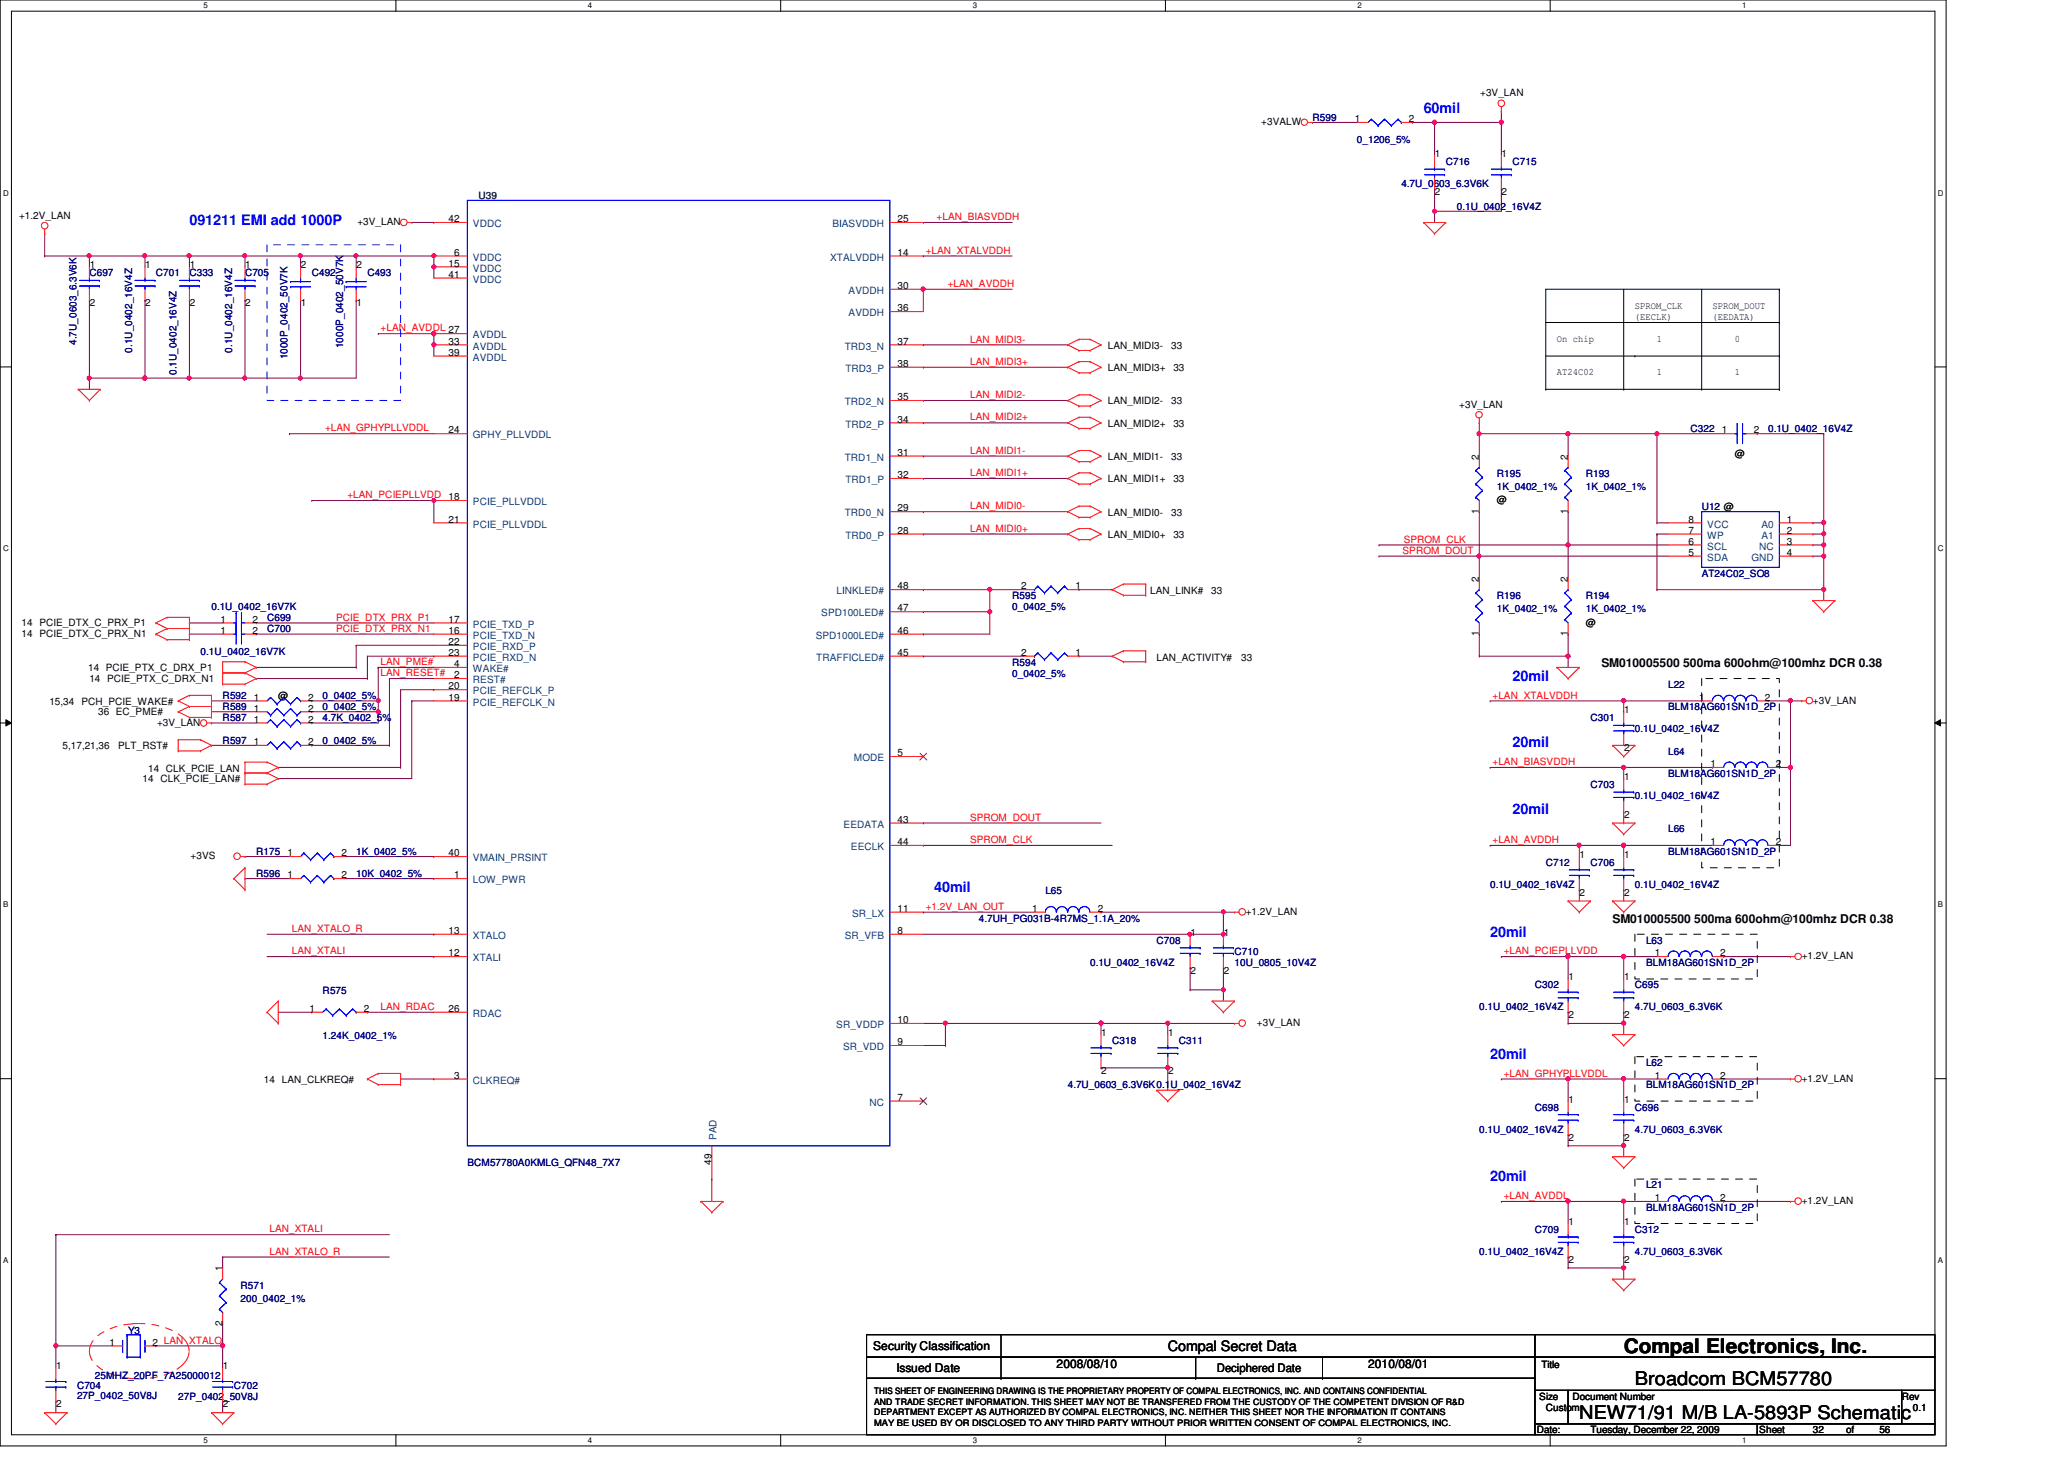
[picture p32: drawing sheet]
<svg xmlns="http://www.w3.org/2000/svg" width="297mm" height="210mm" viewBox="0 0 297 210" stroke-linecap="round" stroke-linejoin="round" font-family="sans-serif">
<defs><g id="words">
<text font-size="2.9" x="233.7" y="194.7">Compal Electronics, Inc.</text>
<g font-size="2.7">
<text x="235.3" y="199.3">Broadcom BCM57780</text>
<text x="227.3" y="204.1">NEW71/91 M/B LA-5893P Schematic</text>
</g>
<g font-size="2.1" fill="#00f">
<text x="204.9" y="16.3">60mil</text>
<text x="27.3" y="32.3">091211 EMI add 1000P</text>
<text x="217.7" y="97.9">20mil</text>
<text x="217.7" y="107.5">20mil</text>
<text x="217.7" y="117.1">20mil</text>
<text x="134.4" y="128.3">40mil</text>
<text x="214.5" y="134.7">20mil</text>
<text x="214.5" y="152.3">20mil</text>
<text x="214.5" y="169.9">20mil</text>
</g>
<text font-size="2.1" x="168.1" y="194.4">Compal Secret Data</text>
<g font-size="1.7">
<text x="230.5" y="96">SM010005500 500ma 600ohm@100mhz DCR 0.38</text>
<text x="232.1" y="132.8">SM010005500 500ma 600ohm@100mhz DCR 0.38</text>
<text x="125.7" y="194.3">Security Classification</text>
<text x="129" y="197.3">Issued Date</text>
<text x="152.1" y="196.8">2008/08/10</text>
<text x="175.1" y="197.4">Deciphered Date</text>
<text x="196.9" y="196.8">2010/08/01</text>
</g>
<g font-size="1.4">
<text x="181.5" y="18">+3VALW</text>
<text x="195" y="17.6">1</text>
<text x="202.8" y="17.6">2</text>
<text x="213" y="13.8">+3V_LAN</text>
<text x="206.5" y="22.6">1</text>
<text x="216.1" y="22.6">1</text>
<text x="206.5" y="28.1">2</text>
<text x="216.1" y="28.1">2</text>
<text x="2.7" y="31.5">+1.2V_LAN</text>
<text x="51.4" y="32.4">+3V_LAN</text>
<text x="64.6" y="32">42</text>
<text x="129.2" y="32">25</text>
<text x="12.9" y="38.6">1</text>
<text x="20.9" y="38.6">1</text>
<text x="27.3" y="38.6">1</text>
<text x="35.3" y="38.6">1</text>
<text x="43.3" y="38.6">2</text>
<text x="51.3" y="38.6">2</text>
<text x="64.6" y="38.4">15</text>
<text x="64.6" y="40">41</text>
<text x="65.4" y="36.8">6</text>
<text x="129.2" y="41.6">30</text>
<text x="129.2" y="36.8">14</text>
<text x="12.9" y="44.1">2</text>
<text x="20.9" y="44.1">2</text>
<text x="27.3" y="44.1">2</text>
<text x="35.3" y="44.1">2</text>
<text x="43.3" y="44.1">1</text>
<text x="51.3" y="44.1">1</text>
<text x="129.2" y="44.8">36</text>
<text x="235.3" y="44.4">SPROM_CLK</text>
<text x="235.3" y="46">(EECLK)</text>
<text x="246.5" y="44.4">SPROM_DOUT</text>
<text x="246.5" y="46">(EEDATA)</text>
<text x="64.6" y="51.2">39</text>
<text x="64.6" y="49.6">33</text>
<text x="129.2" y="52.8">38</text>
<text x="129.2" y="49.6">37</text>
<text x="159.4" y="53.4">LAN_MIDI3+</text>
<text x="159.4" y="50.2">LAN_MIDI3-</text>
<text x="168.6" y="50.2">33</text>
<text x="168.9" y="53.4">33</text>
<text x="224.1" y="49.2">On chip</text>
<text x="238.5" y="49.2">1</text>
<text x="249.7" y="49.2">0</text>
<text x="129.2" y="57.6">35</text>
<text x="159.4" y="58.2">LAN_MIDI2-</text>
<text x="168.6" y="58.2">33</text>
<text x="210" y="58.6">+3V_LAN</text>
<text x="224.1" y="54">AT24C02</text>
<text x="238.5" y="54">1</text>
<text x="249.7" y="54">1</text>
<text x="64.6" y="62.4">24</text>
<text x="129.2" y="65.6">31</text>
<text x="129.2" y="60.8">34</text>
<text x="159.4" y="61.4">LAN_MIDI2+</text>
<text x="168.9" y="61.4">33</text>
<text x="247.8" y="62.4">1</text>
<text x="249.7" y="65.7">@</text>
<text x="252.4" y="62.4">2</text>
<text x="64.6" y="72">18</text>
<text x="129.2" y="68.8">32</text>
<text x="159.4" y="66.2">LAN_MIDI1-</text>
<text x="159.4" y="69.4">LAN_MIDI1+</text>
<text x="168.6" y="66.2">33</text>
<text x="168.9" y="69.4">33</text>
<text x="212.8" y="66.1" transform="rotate(-90 212.8 66.1)">2</text>
<text x="225.6" y="66.1" transform="rotate(-90 225.6 66.1)">2</text>
<text x="64.6" y="75.2">21</text>
<text x="129.2" y="73.6">29</text>
<text x="129.2" y="76.8">28</text>
<text x="159.4" y="77.4">LAN_MIDI0+</text>
<text x="159.4" y="74.2">LAN_MIDI0-</text>
<text x="168.6" y="74.2">33</text>
<text x="168.9" y="77.4">33</text>
<text x="212.8" y="73.9" transform="rotate(-90 212.8 73.9)">1</text>
<text x="215.4" y="72.4">@</text>
<text x="225.6" y="73.9" transform="rotate(-90 225.6 73.9)">1</text>
<text x="243" y="75.2">8</text>
<text x="243" y="76.8">7</text>
<text x="257.2" y="75.2">1</text>
<text x="257.2" y="76.8">2</text>
<text x="212.8" y="83.7" transform="rotate(-90 212.8 83.7)">2</text>
<text x="225.6" y="83.7" transform="rotate(-90 225.6 83.7)">2</text>
<text x="243" y="78.4">6</text>
<text x="243" y="80">5</text>
<text x="257.2" y="78.4">3</text>
<text x="257.2" y="80">4</text>
<text x="31.7" y="89.6">1</text>
<text x="36.4" y="89.6">2</text>
<text x="64.6" y="89.6">17</text>
<text x="129.2" y="88">47</text>
<text x="129.2" y="84.8">48</text>
<text x="147" y="84.8">2</text>
<text x="154.8" y="84.8">1</text>
<text x="165.5" y="85.5">LAN_LINK#</text>
<text x="174.3" y="85.5">33</text>
<text x="3.1" y="91.6">14 PCIE_DTX_C_PRX_N1</text>
<text x="3.1" y="90">14 PCIE_DTX_C_PRX_P1</text>
<text x="31.7" y="91.2">1</text>
<text x="36.4" y="91.2">2</text>
<text x="64.6" y="91.2">16</text>
<text x="64.6" y="92.8">22</text>
<text x="64.6" y="94.4">23</text>
<text x="65.4" y="96">4</text>
<text x="129.2" y="91.2">46</text>
<text x="129.2" y="94.4">45</text>
<text x="147" y="94.4">2</text>
<text x="154.8" y="94.4">1</text>
<text x="166.5" y="95.1">LAN_ACTIVITY#</text>
<text x="178.6" y="95.1">33</text>
<text x="212.8" y="91.5" transform="rotate(-90 212.8 91.5)">1</text>
<text x="225.6" y="91.5" transform="rotate(-90 225.6 91.5)">1</text>
<text x="228.2" y="90">@</text>
<text x="7.1" y="101.4">15,34</text>
<text x="11.7" y="101.4">PCH_PCIE_WAKE#</text>
<text x="12.7" y="96.6">14 PCIE_PTX_C_DRX_P1</text>
<text x="12.9" y="98.2">14 PCIE_PTX_C_DRX_N1</text>
<text x="36.5" y="100.8">1</text>
<text x="40" y="100.6">@</text>
<text x="44.4" y="100.8">2</text>
<text x="64.6" y="99.2">20</text>
<text x="64.6" y="100.8">19</text>
<text x="65.4" y="97.6">2</text>
<text x="244.6" y="100.8">1</text>
<text x="254" y="100.8">2</text>
<text x="260.9" y="101.2">+3V_LAN</text>
<text x="9" y="107.8">5,17,21,36</text>
<text x="14.1" y="102.8">36 EC_PME#</text>
<text x="17" y="107.8">PLT_RST#</text>
<text x="22.6" y="104.4">+3V_LAN</text>
<text x="36.5" y="107.2">1</text>
<text x="36.5" y="102.4">1</text>
<text x="36.5" y="104">1</text>
<text x="44.4" y="107.2">2</text>
<text x="44.4" y="102.4">2</text>
<text x="44.4" y="104">2</text>
<text x="233.7" y="102.6">1</text>
<text x="20.5" y="112.6">14 CLK_PCIE_LAN#</text>
<text x="21.3" y="111">14 CLK_PCIE_LAN</text>
<text x="129.2" y="108.8">5</text>
<text x="233.7" y="108.1">2</text>
<text x="233.7" y="112.2">1</text>
<text x="246.2" y="110.4">1</text>
<text x="255.6" y="110.4">2</text>
<text x="129.2" y="118.4">43</text>
<text x="233.7" y="117.7">2</text>
<text x="27.4" y="123.6">+3VS</text>
<text x="41.4" y="123.2">1</text>
<text x="49.1" y="123.2">2</text>
<text x="64.6" y="123.2">40</text>
<text x="129.2" y="121.6">44</text>
<text x="227.3" y="123.4">1</text>
<text x="233.7" y="123.4">1</text>
<text x="246.2" y="121.6">1</text>
<text x="255.6" y="121.6">2</text>
<text x="41.4" y="126.4">1</text>
<text x="49.1" y="126.4">2</text>
<text x="65.4" y="126.4">1</text>
<text x="129.2" y="131.2">11</text>
<text x="148.5" y="131.2">1</text>
<text x="158" y="131.2">2</text>
<text x="179.3" y="131.6">+1.2V_LAN</text>
<text x="227.3" y="128.9">2</text>
<text x="233.7" y="128.9">2</text>
<text x="64.6" y="137.6">12</text>
<text x="64.6" y="134.4">13</text>
<text x="129.2" y="134.4">8</text>
<text x="171.3" y="134.6">1</text>
<text x="176.1" y="134.6">1</text>
<text x="238.2" y="137.6">1</text>
<text x="247.6" y="137.6">2</text>
<text x="171.3" y="140.1">2</text>
<text x="176.1" y="140.1">2</text>
<text x="225.7" y="141">1</text>
<text x="233.7" y="141">1</text>
<text x="259.3" y="138">+1.2V_LAN</text>
<text x="44.5" y="145.6">1</text>
<text x="52.4" y="145.6">2</text>
<text x="64.6" y="145.6">26</text>
<text x="129.2" y="147.2">10</text>
<text x="158.5" y="149">1</text>
<text x="168.1" y="149">1</text>
<text x="180.9" y="147.6">+3V_LAN</text>
<text x="225.7" y="146.5">2</text>
<text x="233.7" y="146.5">2</text>
<text x="38" y="155.8">14 LAN_CLKREQ#</text>
<text x="65.4" y="155.2">3</text>
<text x="129.2" y="150.4">9</text>
<text x="158.5" y="154.5">2</text>
<text x="168.1" y="154.5">2</text>
<text x="238.2" y="155.2">1</text>
<text x="247.6" y="155.2">2</text>
<text x="259.3" y="155.6">+1.2V_LAN</text>
<text x="129.2" y="158.4">7</text>
<text x="225.7" y="158.6">1</text>
<text x="233.7" y="158.6">1</text>
<text x="102.4" y="167.6" transform="rotate(-90 102.4 167.6)">49</text>
<text x="225.7" y="164.1">2</text>
<text x="233.7" y="164.1">2</text>
<text x="238.2" y="172.8">1</text>
<text x="247.6" y="172.8">2</text>
<text x="259.3" y="173.2">+1.2V_LAN</text>
<text x="225.7" y="176.2">1</text>
<text x="233.7" y="176.2">1</text>
<text x="32" y="182.9" transform="rotate(-90 32 182.9)">1</text>
<text x="225.7" y="181.7">2</text>
<text x="233.7" y="181.7">2</text>
<text x="32" y="190.8" transform="rotate(-90 32 190.8)">2</text>
<text x="8.1" y="197">1</text>
<text x="15.7" y="193.6">1</text>
<text x="22" y="193.6">2 LAN_XTALO</text>
<text x="32.1" y="197">1</text>
<text x="221.8" y="196.8">Title</text>
<text x="8.1" y="202.5">2</text>
<text x="32.1" y="202.5">2</text>
<text x="221.5" y="201.4">Size</text>
<text x="222.5" y="203">Custom</text>
<text x="226.3" y="201.4">Document Number</text>
<text x="273.7" y="201.4">Rev</text>
<text x="275.3" y="203">0.1</text>
<text x="221.2" y="206.2">Date:</text>
<text x="228.9" y="206.2">Tuesday, December 22, 2009</text>
<text x="253.2" y="206.2">Sheet</text>
<text x="260.9" y="206.2">32</text>
<text x="265.7" y="206.2">of</text>
<text x="270.5" y="206.2">56</text>
</g>
<g font-size="1.4" fill="#000080">
<text x="188.9" y="17.4">R599</text>
<text x="195.3" y="20.6">0_1206_5%</text>
<text x="208.1" y="23.7">C716</text>
<text x="217.7" y="23.7">C715</text>
<text x="201.7" y="27">4.7U_0603_6.3V6K</text>
<text x="209.7" y="30.2">0.1U_0402_16V4Z</text>
<text x="12.9" y="39.8">C697</text>
<text x="22.4" y="39.8">C701</text>
<text x="27.3" y="39.8">C333</text>
<text x="35.3" y="39.8">C705</text>
<text x="44.9" y="39.8">C492</text>
<text x="52.9" y="39.8">C493</text>
<text x="11" y="49.6" transform="rotate(-90 11 49.6)">4.7U_0603_6.3V6K</text>
<text x="19" y="50.7" transform="rotate(-90 19 50.7)">0.1U_0402_16V4Z</text>
<text x="25.4" y="53.9" transform="rotate(-90 25.4 53.9)">0.1U_0402_16V4Z</text>
<text x="33.4" y="50.7" transform="rotate(-90 33.4 50.7)">0.1U_0402_16V4Z</text>
<text x="41.4" y="51.7" transform="rotate(-90 41.4 51.7)">1000P_0402_50V7K</text>
<text x="49.4" y="50.1" transform="rotate(-90 49.4 50.1)">1000P_0402_50V7K</text>
<text x="243.3" y="62.2">C322</text>
<text x="254.5" y="62.2">0.1U_0402_16V4Z</text>
<text x="215.4" y="68.6">R195</text>
<text x="215.4" y="70.5">1K_0402_1%</text>
<text x="228.2" y="68.6">R193</text>
<text x="228.2" y="70.5">1K_0402_1%</text>
<text x="244.9" y="73.4">U12 @</text>
<text x="244.9" y="83">AT24C02_SO8</text>
<text x="30.4" y="87.8">0.1U_0402_16V7K</text>
<text x="38.4" y="89.4">C699</text>
<text x="145.7" y="86.2">R595</text>
<text x="145.7" y="87.8">0_0402_5%</text>
<text x="215.4" y="86.2">R196</text>
<text x="215.4" y="88.1">1K_0402_1%</text>
<text x="228.2" y="86.2">R194</text>
<text x="228.2" y="88.1">1K_0402_1%</text>
<text x="28.9" y="94.2">0.1U_0402_16V7K</text>
<text x="38.4" y="91">C700</text>
<text x="145.7" y="95.8">R594</text>
<text x="32" y="100.6">R592</text>
<text x="46.4" y="100.6">0_0402_5%</text>
<text x="145.7" y="97.4">0_0402_5%</text>
<text x="240.1" y="99">L22</text>
<text x="32" y="107">R597</text>
<text x="32" y="102.2">R589</text>
<text x="32" y="103.8">R587</text>
<text x="46.4" y="107">0_0402_5%</text>
<text x="46.4" y="102.2">0_0402_5%</text>
<text x="46.4" y="103.8">4.7K_0402_5%</text>
<text x="228.9" y="103.8">C301</text>
<text x="235.3" y="105.4">0.1U_0402_16V4Z</text>
<text x="240.1" y="102.2">BLM18AG601SN1D_2P</text>
<text x="228.9" y="113.4">C703</text>
<text x="240.1" y="108.6">L64</text>
<text x="240.1" y="111.8">BLM18AG601SN1D_2P</text>
<text x="235.3" y="115">0.1U_0402_16V4Z</text>
<text x="240.1" y="119.8">L66</text>
<text x="36.9" y="123">R175</text>
<text x="51.3" y="123">1K_0402_5%</text>
<text x="222.5" y="124.6">C712</text>
<text x="228.9" y="124.6">C706</text>
<text x="240.1" y="123">BLM18AG601SN1D_2P</text>
<text x="36.9" y="126.2">R596</text>
<text x="51.3" y="126.2">10K_0402_5%</text>
<text x="150.4" y="128.6">L65</text>
<text x="214.5" y="127.8">0.1U_0402_16V4Z</text>
<text x="235.3" y="127.8">0.1U_0402_16V4Z</text>
<text x="140.9" y="132.6">4.7UH_PG031B-4R7MS_1.1A_20%</text>
<text x="166.5" y="135.8">C708</text>
<text x="177.7" y="137.4">C710</text>
<text x="236.9" y="135.8">L63</text>
<text x="46.4" y="143">R575</text>
<text x="156.9" y="139">0.1U_0402_16V4Z</text>
<text x="177.7" y="139">10U_0805_10V4Z</text>
<text x="220.9" y="142.2">C302</text>
<text x="235.3" y="142.2">C695</text>
<text x="236.9" y="139">BLM18AG601SN1D_2P</text>
<text x="46.4" y="149.5">1.24K_0402_1%</text>
<text x="212.9" y="145.4">0.1U_0402_16V4Z</text>
<text x="235.3" y="145.4">4.7U_0603_6.3V6K</text>
<text x="160.1" y="150.2">C318</text>
<text x="169.7" y="150.2">C311</text>
<text x="236.9" y="153.4">L62</text>
<text x="153.7" y="156.6">4.7U_0603_6.3V6K0.1U_0402_16V4Z</text>
<text x="220.9" y="159.8">C698</text>
<text x="235.3" y="159.8">C696</text>
<text x="236.9" y="156.6">BLM18AG601SN1D_2P</text>
<text x="67.3" y="167.8">BCM57780A0KMLG_QFN48_7X7</text>
<text x="212.9" y="163">0.1U_0402_16V4Z</text>
<text x="235.3" y="163">4.7U_0603_6.3V6K</text>
<text x="236.9" y="171">L21</text>
<text x="220.9" y="177.4">C709</text>
<text x="235.3" y="177.4">C312</text>
<text x="236.9" y="174.2">BLM18AG601SN1D_2P</text>
<text x="34.6" y="185.4">R571</text>
<text x="212.9" y="180.6">0.1U_0402_16V4Z</text>
<text x="235.3" y="180.6">4.7U_0603_6.3V6K</text>
<text x="18.5" y="191.9">Y3</text>
<text x="34.6" y="187.3">200_0402_1%</text>
<text x="11.1" y="199.8">C704</text>
<text x="11.1" y="201.2">27P_0402_50V8J</text>
<text x="13.7" y="198.3">25MHZ_20PF_7A25000012</text>
<text x="25.7" y="201.4">27P_0402_50V8J</text>
<text x="33.7" y="199.8">C702</text>
</g>
<text font-size="1.4" fill="#004040" x="68.9" y="28.6">U39</text>
<g font-size="1.4" fill="#004080">
<text x="68.1" y="32.7">VDDC</text>
<text x="119.8" y="32.7">BIASVDDH</text>
<text x="68.1" y="37.5">VDDC</text>
<text x="68.1" y="39.1">VDDC</text>
<text x="68.1" y="40.7">VDDC</text>
<text x="119.5" y="37.5">XTALVDDH</text>
<text x="122.1" y="45.5">AVDDH</text>
<text x="122.1" y="42.3">AVDDH</text>
<text x="68.1" y="51.9">AVDDL</text>
<text x="68.1" y="50.3">AVDDL</text>
<text x="68.1" y="48.7">AVDDL</text>
<text x="121.6" y="50.3">TRD3_N</text>
<text x="121.7" y="53.5">TRD3_P</text>
<text x="121.6" y="58.3">TRD2_N</text>
<text x="68.1" y="63.1">GPHY_PLLVDDL</text>
<text x="121.7" y="61.5">TRD2_P</text>
<text x="121.6" y="66.3">TRD1_N</text>
<text x="121.7" y="69.5">TRD1_P</text>
<text x="68.1" y="72.7">PCIE_PLLVDDL</text>
<text x="68.1" y="75.9">PCIE_PLLVDDL</text>
<text x="121.6" y="74.3">TRD0_N</text>
<text x="121.7" y="77.5">TRD0_P</text>
<text x="245.7" y="75.9">VCC</text>
<text x="245.7" y="77.5">WP</text>
<text x="253.5" y="75.9">A0</text>
<text x="253.5" y="77.5">A1</text>
<text x="245.7" y="79.1">SCL</text>
<text x="245.7" y="80.7">SDA</text>
<text x="252" y="80.7">GND</text>
<text x="253.1" y="79.1">NC</text>
<text x="118.2" y="88.7">SPD100LED#</text>
<text x="120.4" y="85.5">LINKLED#</text>
<text x="68.1" y="91.9">PCIE_TXD_N</text>
<text x="68.1" y="93.5">PCIE_RXD_P</text>
<text x="68.1" y="95.1">PCIE_RXD_N</text>
<text x="68.1" y="90.3">PCIE_TXD_P</text>
<text x="117.4" y="91.9">SPD1000LED#</text>
<text x="117.5" y="95.1">TRAFFICLED#</text>
<text x="68.1" y="96.7">WAKE#</text>
<text x="68.1" y="98.3">REST#</text>
<text x="68.1" y="99.9">PCIE_REFCLK_P</text>
<text x="68.1" y="101.5">PCIE_REFCLK_N</text>
<text x="122.9" y="109.5">MODE</text>
<text x="121.4" y="119.1">EEDATA</text>
<text x="68.1" y="123.9">VMAIN_PRSINT</text>
<text x="122.5" y="122.3">EECLK</text>
<text x="68.1" y="127.1">LOW_PWR</text>
<text x="122.6" y="131.9">SR_LX</text>
<text x="68.1" y="135.1">XTALO</text>
<text x="121.6" y="135.1">SR_VFB</text>
<text x="68.1" y="138.3">XTALI</text>
<text x="68.1" y="146.3">RDAC</text>
<text x="120.4" y="147.9">SR_VDDP</text>
<text x="68.1" y="155.9">CLKREQ#</text>
<text x="121.3" y="151.1">SR_VDD</text>
<text x="125.1" y="159.1">NC</text>
<text x="103.1" y="164" transform="rotate(-90 103.1 164)">PAD</text>
</g>
<g font-size="1.4" fill="#f00">
<text x="134.8" y="31.7">+LAN_BIASVDDH</text>
<text x="133.2" y="36.5">+LAN_XTALVDDH</text>
<text x="136.4" y="41.3">+LAN_AVDDH</text>
<text x="54.8" y="47.7">+LAN_AVDDL 27</text>
<text x="139.6" y="52.5">LAN_MIDI3+</text>
<text x="139.6" y="49.3">LAN_MIDI3-</text>
<text x="139.6" y="57.3">LAN_MIDI2-</text>
<text x="46.8" y="62.1">+LAN_GPHYPLLVDDL</text>
<text x="139.6" y="65.3">LAN_MIDI1-</text>
<text x="139.6" y="60.5">LAN_MIDI2+</text>
<text x="50" y="71.7">+LAN_PCIEPLLVDD</text>
<text x="139.6" y="68.5">LAN_MIDI1+</text>
<text x="139.6" y="76.5">LAN_MIDI0+</text>
<text x="139.6" y="73.3">LAN_MIDI0-</text>
<text x="201.8" y="79.7">SPROM_DOUT</text>
<text x="202" y="78.1">SPROM_CLK</text>
<text x="48.4" y="89.3">PCIE_DTX_PRX_P1</text>
<text x="48.4" y="90.9">PCIE_DTX_PRX_N1</text>
<text x="54.8" y="95.7">LAN_PME#</text>
<text x="54.8" y="97.3">LAN_RESET#</text>
<text x="214.8" y="100.5">+LAN_XTALVDDH</text>
<text x="214.8" y="110.1">+LAN_BIASVDDH</text>
<text x="139.6" y="118.1">SPROM_DOUT</text>
<text x="139.6" y="121.3">SPROM_CLK</text>
<text x="214.8" y="121.3">+LAN_AVDDH</text>
<text x="133.2" y="130.9">+1.2V_LAN_OUT</text>
<text x="42" y="134.1">LAN_XTALO_R</text>
<text x="42" y="137.3">LAN_XTALI</text>
<text x="216.4" y="137.3">+LAN_PCIEPLLVDD</text>
<text x="54.8" y="145.3">LAN_RDAC</text>
<text x="216.4" y="154.9">+LAN_GPHYPLLVDDL</text>
<text x="216.4" y="172.5">+LAN_AVDDL</text>
<text x="38.8" y="177.3">LAN_XTALI</text>
<text x="38.8" y="180.5">LAN_XTALO_R</text>
</g>
<g font-size="1.3">
<text x="125.8" y="203.6">DEPARTMENT EXCEPT AS AUTHORIZED BY COMPAL ELECTRONICS, INC. NEITHER THIS SHEET NOR THE INFORMATION IT CONTAINS</text>
<text x="125.8" y="200.6">THIS SHEET OF ENGINEERING DRAWING IS THE PROPRIETARY PROPERTY OF COMPAL ELECTRONICS, INC. AND CONTAINS CONFIDENTIAL</text>
<text x="125.8" y="202.1">AND TRADE SECRET INFORMATION. THIS SHEET MAY NOT BE TRANSFERED FROM THE CUSTODY OF THE COMPETENT DIVISION OF R&amp;D</text>
<text x="125.8" y="205.1">MAY BE USED BY OR DISCLOSED TO ANY THIRD PARTY WITHOUT PRIOR WRITTEN CONSENT OF COMPAL ELECTRONICS, INC.</text>
</g>
<g font-size="1.1">
<text x="29.3" y="1.1">5</text>
<text x="84.6" y="1.1">4</text>
<text x="140" y="1.1">3</text>
<text x="195.4" y="1.1">2</text>
<text x="250.7" y="1.1">1</text>
<text x=".5" y="28.2">D</text>
<text x="278.9" y="28.2">D</text>
<text x=".5" y="79.3">C</text>
<text x="278.9" y="79.3">C</text>
<text x=".5" y="130.6">B</text>
<text x="278.9" y="130.6">B</text>
<text x=".5" y="181.7">A</text>
<text x="278.9" y="181.7">A</text>
<text x="29.3" y="207.6">5</text>
<text x="84.6" y="207.6">4</text>
<text x="140" y="207.6">3</text>
<text x="195.4" y="207.6">2</text>
<text x="250.7" y="207.6">1</text>
</g>
</g></defs>
<path d="M0 0h280.1v208h-280.1zM1.6 1.6h276.9v204.8h-276.9z" fill="none" stroke="#000" stroke-width=".14"/>
<g fill="#fff">
<path d="M29.3 .2h.6v1.2h-.6z"/>
<path d="M29.3 206.6h.6v1.2h-.6z"/>
</g>
<path d="M57 0v1.6M57 206.4v1.6" fill="none" stroke="#000" stroke-width=".14"/>
<g fill="#fff">
<path d="M84.6 .2h.6v1.2h-.6z"/>
<path d="M84.6 206.6h.6v1.2h-.6z"/>
</g>
<path d="M112.3 0v1.6M112.3 206.4v1.6" fill="none" stroke="#000" stroke-width=".14"/>
<g fill="#fff">
<path d="M140 .2h.6v1.2h-.6z"/>
<path d="M140 206.6h.6v1.2h-.6z"/>
</g>
<path d="M167.7 0v1.6M167.7 206.4v1.6" fill="none" stroke="#000" stroke-width=".14"/>
<g fill="#fff">
<path d="M195.4 .2h.6v1.2h-.6z"/>
<path d="M195.4 206.6h.6v1.2h-.6z"/>
</g>
<path d="M223.1 0v1.6M223.1 206.4v1.6" fill="none" stroke="#000" stroke-width=".14"/>
<g fill="#fff">
<path d="M250.7 .2h.6v1.2h-.6z"/>
<path d="M250.7 206.6h.6v1.2h-.6z"/>
<path d="M.5 27.2h.7v1.2h-.7z"/>
<path d="M278.9 27.2h.8v1.2h-.8z"/>
<path d="M.5 78.4h.7v1.1h-.7z"/>
<path d="M278.9 78.4h.8v1.1h-.8z"/>
</g>
<path d="M0 52.8h1.6M278.5 52.8h1.6" fill="none" stroke="#000" stroke-width=".14"/>
<g fill="#fff">
<path d="M.5 129.6h.7v1.2h-.7z"/>
<path d="M278.9 129.6h.7v1.2h-.7z"/>
</g>
<path d="M0 104h1.6M.8 103.5l.8 .5-.8 .4zM278.5 104l.8-.5v.9zM278.5 104h1.6" fill="none" stroke="#000" stroke-width=".14"/>
<path d="M.8 103.5l.8 .5-.8 .4zM278.5 104l.8-.5v.9z" fill="#000"/>
<g fill="#fff">
<path d="M.5 180.8h.7v1.1h-.7z"/>
<path d="M278.9 180.8h.7v1.1h-.7z"/>
</g>
<path d="M0 155.2h1.6M278.5 155.2h1.6" fill="none" stroke="#000" stroke-width=".14"/>
<path d="M8 177.6h.1M8 177.6h48M8 193.6h.1M8 193.6v3.2M32 190.4h.1M32 190.4v3.2" fill="none" stroke="#800040" stroke-width=".14"/>
<circle cx="8" cy="193.6" r=".31" fill="#f0f"/>
<circle cx="8" cy="193.6" r=".31" fill="none" stroke="#f0f" stroke-width=".14"/>
<path d="M22.4 193.6h.1M22.4 193.6h9.6M32 193.6h.1M32 180.8h.1M32 193.6v3.2M32 180.8h24M32 201.6h.1M32 201.6v1.6" fill="none" stroke="#800040" stroke-width=".14"/>
<circle cx="32" cy="193.6" r=".31" fill="#f0f"/>
<circle cx="32" cy="193.6" r=".31" fill="none" stroke="#f0f" stroke-width=".14"/>
<path d="M225.7 172.8h.1M225.7 172.8v3.2M233.7 172.8h.1M233.7 172.8h4.8M32 180.8h.1M32 180.8v1.6M225.7 180.8h.1M225.7 180.8v1.6M233.7 180.8h.1M233.7 180.8v1.6M8 201.6h.1M8 201.6v1.6" fill="none" stroke="#800040" stroke-width=".14"/>
<circle cx="233.7" cy="172.8" r=".31" fill="#f0f"/>
<circle cx="233.7" cy="172.8" r=".31" fill="none" stroke="#f0f" stroke-width=".14"/>
<path d="M216.1 172.8h.1M216.1 172.8h9.6M225.7 182.4h.1M225.7 182.4h8" fill="none" stroke="#800040" stroke-width=".14"/>
<circle cx="233.7" cy="182.4" r=".31" fill="#f0f"/>
<circle cx="233.7" cy="182.4" r=".31" fill="none" stroke="#f0f" stroke-width=".14"/>
<path d="M225.7 137.6h.1M225.7 137.6v3.2M233.7 137.6h.1M233.7 137.6h4.8M225.7 145.6h.1M225.7 145.6v1.6M233.7 147.2h.1M233.7 147.2v1.6" fill="none" stroke="#800040" stroke-width=".14"/>
<circle cx="233.7" cy="137.6" r=".32" fill="#f0f"/>
<circle cx="233.7" cy="137.6" r=".32" fill="none" stroke="#f0f" stroke-width=".14"/>
<g fill="none" stroke="#800040" stroke-width=".14">
<path d="M248.1 137.6h.1M248.1 137.6h9.6M216.1 155.2h.1M216.1 155.2h9.6M225.7 155.2h.1M225.7 155.2v3.2M233.7 155.2h.1M233.7 155.2h4.8M248.1 155.2h.1M248.1 155.2h9.6M225.7 163.2h.1M225.7 164.8h.1"/>
<path d="M225.7 163.2v1.6M233.7 163.2h.1M233.7 163.2v1.6h-8M248.1 172.8h.1M248.1 172.8h9.6"/>
</g>
<circle cx="233.7" cy="164.8" r=".31" fill="#f0f"/>
<circle cx="233.7" cy="164.8" r=".31" fill="none" stroke="#f0f" stroke-width=".14"/>
<path d="M216.1 137.6h.1M216.1 137.6h9.6M225.7 147.2h.1M225.7 147.2h8" fill="none" stroke="#800040" stroke-width=".14"/>
<circle cx="233.7" cy="147.2" r=".31" fill="#f0f"/>
<circle cx="233.7" cy="147.2" r=".31" fill="none" stroke="#f0f" stroke-width=".14"/>
<path d="M206.5 17.6h.1M206.5 17.6h9.6M44.9 104h.1M44.9 104h9.5" fill="none" stroke="#800040" stroke-width=".14"/>
<circle cx="216.1" cy="17.6" r=".31" fill="#f0f"/>
<circle cx="216.1" cy="17.6" r=".31" fill="none" stroke="#f0f" stroke-width=".14"/>
<path d="M206.5 17.6h.1M206.5 17.6v4.8" fill="none" stroke="#800040" stroke-width=".14"/>
<circle cx="206.4" cy="17.6" r=".31" fill="#f0f"/>
<circle cx="206.4" cy="17.6" r=".31" fill="none" stroke="#f0f" stroke-width=".14"/>
<path d="M216.1 17.6h.1M216.1 17.6v4.8M206.5 30.4h.1M206.5 30.4v1.6M216.1 27.2h.1M216.1 27.2v3.2h-9.6" fill="none" stroke="#800040" stroke-width=".14"/>
<circle cx="206.5" cy="30.4" r=".3" fill="#f0f"/>
<circle cx="206.5" cy="30.4" r=".3" fill="none" stroke="#f0f" stroke-width=".14"/>
<g fill="none" stroke="#800040" stroke-width=".14">
<path d="M188.9 17.6h.1M188.9 17.6h6.4M216.1 16h.1M216.1 16v1.6M206.5 27.2h.1M206.5 27.2v3.2M132.9 57.6h.1M132.9 57.6h20.8M132.9 65.6h.1M132.9 65.6h20.8M27.3 91.2h.1M27.3 91.2h4.7"/>
<path d="M54.4 102.4h.1M54.4 102.4v1.6"/>
</g>
<circle cx="54.4" cy="102.4" r=".3" fill="#f0f"/>
<circle cx="54.4" cy="102.4" r=".3" fill="none" stroke="#f0f" stroke-width=".14"/>
<path d="M44.9 100.8h.1M44.9 100.8h9.5" fill="none" stroke="#800040" stroke-width=".14"/>
<circle cx="54.4" cy="100.8" r=".3" fill="#f0f"/>
<circle cx="54.4" cy="100.8" r=".3" fill="none" stroke="#f0f" stroke-width=".14"/>
<g fill="none" stroke="#800040" stroke-width=".14">
<path d="M51.3 36.8h.1M51.3 36.8h11.1M59.3 32h3.1M62.4 32h.1M30.4 102.4h.1M30.4 100.8h.1M30.4 104h.1M30.4 102.4h6.5M30.4 100.8h6.5M30.4 104h6.5M8 177.6h.1M8 177.6v16"/>
<path d="M8 193.6h.1M8 193.6h8"/>
</g>
<circle cx="51.2" cy="36.8" r=".3" fill="#f0f"/>
<circle cx="51.2" cy="36.8" r=".3" fill="none" stroke="#f0f" stroke-width=".14"/>
<path d="M62.4 36.8h.1M62.4 36.8v1.6" fill="none" stroke="#800040" stroke-width=".14"/>
<circle cx="62.4" cy="38.4" r=".3" fill="#f0f"/>
<circle cx="62.4" cy="38.4" r=".3" fill="none" stroke="#f0f" stroke-width=".14"/>
<circle cx="62.4" cy="36.8" r=".3" fill="#f0f"/>
<circle cx="62.4" cy="36.8" r=".3" fill="none" stroke="#f0f" stroke-width=".14"/>
<path d="M62.4 38.4h.1M62.4 38.4v1.6M54.4 48h.1M54.4 48h8" fill="none" stroke="#800040" stroke-width=".14"/>
<circle cx="62.4" cy="48" r=".3" fill="#f0f"/>
<circle cx="62.4" cy="48" r=".3" fill="none" stroke="#f0f" stroke-width=".14"/>
<path d="M62.4 49.6h.1M62.4 49.6v1.6" fill="none" stroke="#800040" stroke-width=".14"/>
<circle cx="62.4" cy="49.6" r=".31" fill="#f0f"/>
<circle cx="62.4" cy="49.6" r=".31" fill="none" stroke="#f0f" stroke-width=".14"/>
<path d="M44.9 72h.1M44.9 72h17.5" fill="none" stroke="#800040" stroke-width=".14"/>
<circle cx="62.4" cy="72" r=".3" fill="#f0f"/>
<circle cx="62.4" cy="72" r=".3" fill="none" stroke="#f0f" stroke-width=".14"/>
<path d="M62.4 48h.1M62.4 48v1.6M41.7 62.4h.1M41.7 62.4h20.7M62.4 72h.1M62.4 72v3.2M36.9 91.2h.1M36.9 91.2h25.5M257.7 100.8h.1M257.7 100.8h1.6" fill="none" stroke="#800040" stroke-width=".14"/>
<circle cx="62.4" cy="48" r=".3" fill="#f0f"/>
<circle cx="62.4" cy="48" r=".3" fill="none" stroke="#f0f" stroke-width=".14"/>
<g fill="none" stroke="#800040" stroke-width=".14">
<path d="M27.3 89.6h.1M27.3 89.6h4.7M36.9 89.6h.1M36.9 96h.1M36.9 97.6h.1M36.9 89.6h25.5M36.9 96h14.4M36.9 97.6h16M51.3 92.8h.1M51.3 96h.1M51.3 92.8h11.1M51.3 92.8v3.2"/>
<path d="M52.9 97.6h.1M54.4 96h.1M54.4 96h8M54.4 96v6.4h-9.5M56 97.6h.1M56 97.6h6.4M56 97.6v9.6M62.4 94.4h.1M62.4 99.2h.1M62.4 94.4h-9.5v3.2M62.4 99.2h-4.7v11.2M30.4 107.2h.1"/>
<path d="M30.4 107.2h6.5M40 110.4h.1M40 112h.1M40 110.4h17.7M44.9 102.4h.1M44.9 107.2h.1M44.9 107.2h11.1M54.4 100.8h.1M56 107.2h.1M57.7 110.4h.1M59.3 100.8h.1M59.3 100.8v11.2h-19.3"/>
<path d="M59.3 100.8h3.1M214.5 110.4h.1M214.5 110.4h19.2M35.3 123.2h.1M35.3 126.4h.1M35.3 123.2h6.4M35.3 126.4h6.4M49.7 123.2h12.7M49.7 126.4h12.7M62.4 123.2h.1M62.4 126.4h.1M40 145.6h4.9"/>
<path d="M44.9 145.6h.1M52.9 145.6h.1M52.9 145.6h9.5M57.7 155.2h4.7M62.4 155.2h.1"/>
</g>
<circle cx="233.7" cy="110.4" r=".31" fill="#f0f"/>
<circle cx="233.7" cy="110.4" r=".31" fill="none" stroke="#f0f" stroke-width=".14"/>
<path d="M214.5 100.8h.1M214.5 100.8h19.2M233.7 118.4h.1M233.7 116.8v1.6" fill="none" stroke="#800040" stroke-width=".14"/>
<circle cx="233.7" cy="100.8" r=".31" fill="#f0f"/>
<circle cx="233.7" cy="100.8" r=".31" fill="none" stroke="#f0f" stroke-width=".14"/>
<path d="M257.7 100.8h.1M257.7 100.8v9.6" fill="none" stroke="#800040" stroke-width=".14"/>
<circle cx="257.7" cy="100.8" r=".31" fill="#f0f"/>
<circle cx="257.7" cy="100.8" r=".31" fill="none" stroke="#f0f" stroke-width=".14"/>
<path d="M254.5 100.8h.1M254.5 100.8h3.2M256.1 110.4h.1M256.1 110.4h1.6M227.3 121.6h.1M227.3 121.6h6.4M256.1 121.6h.1M256.1 121.6h1.6" fill="none" stroke="#800040" stroke-width=".14"/>
<circle cx="233.7" cy="121.6" r=".32" fill="#f0f"/>
<circle cx="233.7" cy="121.6" r=".32" fill="none" stroke="#f0f" stroke-width=".14"/>
<circle cx="227.2" cy="121.6" r=".31" fill="#f0f"/>
<circle cx="227.2" cy="121.6" r=".31" fill="none" stroke="#f0f" stroke-width=".14"/>
<path d="M257.7 110.4h.1M257.7 110.4v11.2M233.7 128h.1M233.7 128v1.6" fill="none" stroke="#800040" stroke-width=".14"/>
<circle cx="257.7" cy="110.4" r=".31" fill="#f0f"/>
<circle cx="257.7" cy="110.4" r=".31" fill="none" stroke="#f0f" stroke-width=".14"/>
<path d="M132.9 36.8h.1M132.9 32h.1M132.9 36.8h12.8M132.9 32h12.8M132.9 41.6h.1M132.9 41.6h12.8" fill="none" stroke="#800040" stroke-width=".14"/>
<circle cx="132.8" cy="41.6" r=".31" fill="#f0f"/>
<circle cx="132.8" cy="41.6" r=".31" fill="none" stroke="#f0f" stroke-width=".14"/>
<g fill="none" stroke="#800040" stroke-width=".14">
<path d="M132.9 41.6h.1M132.9 52.8h.1M132.9 41.6v3.2M132.9 52.8h20.8M132.9 76.8h.1M132.9 73.6h.1M132.9 68.8h.1M132.9 60.8h.1M132.9 76.8h20.8M132.9 73.6h20.8M132.9 68.8h20.8M132.9 60.8h20.8"/>
<path d="M132.9 91.2h.1M132.9 84.8h.1M132.9 84.8h9.5M142.4 84.8h.1M142.4 88h.1M142.4 84.8v6.4h-9.5M155.3 84.8h.1M155.3 94.4h.1M155.3 84.8h4.8M155.3 94.4h4.8M227.3 128h.1M227.3 128v1.6"/>
</g>
<circle cx="142.4" cy="84.8" r=".3" fill="#f0f"/>
<circle cx="142.4" cy="84.8" r=".3" fill="none" stroke="#f0f" stroke-width=".14"/>
<path d="M132.9 94.4h.1M132.9 88h.1M132.9 94.4h14.4M132.9 88h9.5M142.4 84.8h.1M142.4 84.8h4.9" fill="none" stroke="#800040" stroke-width=".14"/>
<circle cx="142.4" cy="88" r=".3" fill="#f0f"/>
<circle cx="142.4" cy="88" r=".3" fill="none" stroke="#f0f" stroke-width=".14"/>
<g fill="none" stroke="#800040" stroke-width=".14">
<path d="M132.9 49.6h.1M132.9 49.6h20.8M132.9 118.4h.1M132.9 118.4h25.5M132.9 121.6h.1M132.9 131.2h.1M132.9 121.6h27.2M132.9 131.2h16M132.9 134.4h38.4M158.4 131.2h.1M158.4 131.2h17.7M171.3 134.4h.1"/>
<path d="M102.4 169.6h.1M102.4 169.6v3.2"/>
</g>
<circle cx="171.2" cy="134.4" r=".3" fill="#f0f"/>
<circle cx="171.2" cy="134.4" r=".3" fill="none" stroke="#f0f" stroke-width=".14"/>
<path d="M176.1 131.2h.1M176.1 131.2h1.6M176.1 131.2v3.2" fill="none" stroke="#800040" stroke-width=".14"/>
<circle cx="176.1" cy="134.4" r=".3" fill="#f0f"/>
<circle cx="176.1" cy="134.4" r=".3" fill="none" stroke="#f0f" stroke-width=".14"/>
<circle cx="176.1" cy="131.2" r=".3" fill="#f0f"/>
<circle cx="176.1" cy="131.2" r=".3" fill="none" stroke="#f0f" stroke-width=".14"/>
<path d="M171.3 139.2h.1M171.3 139.2v3.2M171.3 142.4h.1M171.3 142.4h4.8" fill="none" stroke="#800040" stroke-width=".14"/>
<circle cx="176.1" cy="142.4" r=".3" fill="#f0f"/>
<circle cx="176.1" cy="142.4" r=".3" fill="none" stroke="#f0f" stroke-width=".14"/>
<path d="M132.9 147.2h3.2M136.1 147.2h.1M176.1 142.4h.1M176.1 142.4v1.6" fill="none" stroke="#800040" stroke-width=".14"/>
<circle cx="136.1" cy="147.2" r=".3" fill="#f0f"/>
<circle cx="136.1" cy="147.2" r=".3" fill="none" stroke="#f0f" stroke-width=".14"/>
<path d="M136.1 147.2h.1M136.1 147.2v3.2M136.1 147.2h22.3M158.4 147.2h.1" fill="none" stroke="#800040" stroke-width=".14"/>
<circle cx="158.5" cy="147.2" r=".3" fill="#f0f"/>
<circle cx="158.5" cy="147.2" r=".3" fill="none" stroke="#f0f" stroke-width=".14"/>
<path d="M132.9 150.4h3.2M136.1 150.4h.1M158.4 147.2h.1M158.4 147.2v1.6M168.1 147.2h.1M168.1 147.2h9.6" fill="none" stroke="#800040" stroke-width=".14"/>
<circle cx="168.1" cy="147.2" r=".3" fill="#f0f"/>
<circle cx="168.1" cy="147.2" r=".3" fill="none" stroke="#f0f" stroke-width=".14"/>
<path d="M158.4 153.6h.1M158.4 153.6h9.7M168.1 147.2h.1M168.1 147.2v1.6" fill="none" stroke="#800040" stroke-width=".14"/>
<circle cx="168" cy="153.6" r=".31" fill="#f0f"/>
<circle cx="168" cy="153.6" r=".31" fill="none" stroke="#f0f" stroke-width=".14"/>
<path d="M158.4 147.2h.1M158.4 147.2h9.7M168.1 153.6h.1M168.1 153.6v3.2" fill="none" stroke="#800040" stroke-width=".14"/>
<circle cx="158.5" cy="147.2" r=".3" fill="#f0f"/>
<circle cx="158.5" cy="147.2" r=".3" fill="none" stroke="#f0f" stroke-width=".14"/>
<path d="M203.3 17.6h.1M203.3 17.6h3.2M27.3 36.8h.1M27.3 36.8h8M35.3 36.8h.1M35.3 36.8v1.6" fill="none" stroke="#800040" stroke-width=".14"/>
<circle cx="27.2" cy="36.8" r=".3" fill="#f0f"/>
<circle cx="27.2" cy="36.8" r=".3" fill="none" stroke="#f0f" stroke-width=".14"/>
<path d="M20.9 36.8h.1M20.9 36.8h6.4M27.3 36.8h.1M27.3 36.8v1.6" fill="none" stroke="#800040" stroke-width=".14"/>
<circle cx="20.8" cy="36.8" r=".3" fill="#f0f"/>
<circle cx="20.8" cy="36.8" r=".3" fill="none" stroke="#f0f" stroke-width=".14"/>
<path d="M12.9 36.8h.1M12.9 36.8h8M20.9 36.8h.1M20.9 36.8v1.6" fill="none" stroke="#800040" stroke-width=".14"/>
<circle cx="12.8" cy="36.8" r=".3" fill="#f0f"/>
<circle cx="12.8" cy="36.8" r=".3" fill="none" stroke="#f0f" stroke-width=".14"/>
<path d="M6.4 36.8h.1M6.4 36.8h6.5M12.9 36.8h.1M12.9 36.8v1.6M12.9 54.4h.1M12.9 54.4h8" fill="none" stroke="#800040" stroke-width=".14"/>
<circle cx="20.8" cy="54.4" r=".3" fill="#f0f"/>
<circle cx="20.8" cy="54.4" r=".3" fill="none" stroke="#f0f" stroke-width=".14"/>
<circle cx="12.8" cy="54.4" r=".3" fill="#f0f"/>
<circle cx="12.8" cy="54.4" r=".3" fill="none" stroke="#f0f" stroke-width=".14"/>
<path d="M27.3 54.4h.1M27.3 54.4h8" fill="none" stroke="#800040" stroke-width=".14"/>
<circle cx="27.2" cy="54.4" r=".3" fill="#f0f"/>
<circle cx="27.2" cy="54.4" r=".3" fill="none" stroke="#f0f" stroke-width=".14"/>
<path d="M12.9 54.4h.1M12.9 54.4v1.6M225.7 172.8h.1M225.7 172.8h8M233.7 172.8h.1M233.7 172.8v3.2" fill="none" stroke="#800040" stroke-width=".14"/>
<circle cx="225.7" cy="172.8" r=".31" fill="#f0f"/>
<circle cx="225.7" cy="172.8" r=".31" fill="none" stroke="#f0f" stroke-width=".14"/>
<path d="M225.7 137.6h.1M225.7 137.6h8M233.7 137.6h.1M233.7 137.6v3.2" fill="none" stroke="#800040" stroke-width=".14"/>
<circle cx="225.7" cy="137.6" r=".32" fill="#f0f"/>
<circle cx="225.7" cy="137.6" r=".32" fill="none" stroke="#f0f" stroke-width=".14"/>
<path d="M233.7 155.2h.1M233.7 155.2v3.2" fill="none" stroke="#800040" stroke-width=".14"/>
<circle cx="233.7" cy="155.2" r=".31" fill="#f0f"/>
<circle cx="233.7" cy="155.2" r=".31" fill="none" stroke="#f0f" stroke-width=".14"/>
<path d="M225.7 155.2h.1M225.7 155.2h8" fill="none" stroke="#800040" stroke-width=".14"/>
<circle cx="225.7" cy="155.2" r=".31" fill="#f0f"/>
<circle cx="225.7" cy="155.2" r=".31" fill="none" stroke="#f0f" stroke-width=".14"/>
<g fill="none" stroke="#800040" stroke-width=".14">
<path d="M212.9 62.4h.1M212.9 60.8h.1M212.9 73.6h.1M212.9 73.6v6.4h-14.4M212.9 60.8v4.8M225.7 78.4h.1M225.7 62.4h.1M225.7 73.6h.1M225.7 62.4v3.2M225.7 73.6v9.6M262.5 76.8h.1M262.5 76.8v1.6"/>
<path d="M198.5 80h.1M212.9 91.2h.1M212.9 91.2v3.2"/>
</g>
<circle cx="262.5" cy="76.8" r=".3" fill="#f0f"/>
<circle cx="262.5" cy="76.8" r=".3" fill="none" stroke="#f0f" stroke-width=".14"/>
<path d="M212.9 62.4h.1M212.9 62.4h12.8M262.5 62.4h.1M262.5 62.4v12.8" fill="none" stroke="#800040" stroke-width=".14"/>
<circle cx="225.7" cy="62.4" r=".31" fill="#f0f"/>
<circle cx="225.7" cy="62.4" r=".31" fill="none" stroke="#f0f" stroke-width=".14"/>
<circle cx="212.8" cy="62.4" r=".3" fill="#f0f"/>
<circle cx="212.8" cy="62.4" r=".3" fill="none" stroke="#f0f" stroke-width=".14"/>
<path d="M262.5 78.4h.1M262.5 78.4v1.6M262.5 84.8h.1M262.5 84.8v1.6" fill="none" stroke="#800040" stroke-width=".14"/>
<circle cx="262.5" cy="84.8" r=".3" fill="#f0f"/>
<circle cx="262.5" cy="84.8" r=".3" fill="none" stroke="#f0f" stroke-width=".14"/>
<path d="M252.9 62.4h.1M252.9 62.4h9.6M212.9 80h.1M212.9 80h27.2" fill="none" stroke="#800040" stroke-width=".14"/>
<circle cx="212.8" cy="80" r=".3" fill="#f0f"/>
<circle cx="212.8" cy="80" r=".3" fill="none" stroke="#f0f" stroke-width=".14"/>
<path d="M225.7 78.4h.1M225.7 78.4h14.4" fill="none" stroke="#800040" stroke-width=".14"/>
<circle cx="225.7" cy="78.4" r=".31" fill="#f0f"/>
<circle cx="225.7" cy="78.4" r=".31" fill="none" stroke="#f0f" stroke-width=".14"/>
<path d="M238.5 75.2h.1M238.5 62.4h.1M238.5 75.2h1.6M238.5 62.4h9.6" fill="none" stroke="#800040" stroke-width=".14"/>
<circle cx="238.5" cy="62.4" r=".3" fill="#f0f"/>
<circle cx="238.5" cy="62.4" r=".3" fill="none" stroke="#f0f" stroke-width=".14"/>
<g fill="none" stroke="#800040" stroke-width=".14">
<path d="M198.5 78.4h.1M198.5 78.4h27.2M225.7 62.4h.1M225.7 62.4h12.8M238.5 62.4h.1M238.5 76.8h.1M238.5 62.4v12.8M238.5 76.8v8M238.5 76.8h1.6M260.9 76.8h.1M260.9 76.8h1.6M260.9 80h.1"/>
<path d="M260.9 80h1.6"/>
</g>
<circle cx="262.5" cy="80" r=".3" fill="#f0f"/>
<circle cx="262.5" cy="80" r=".3" fill="none" stroke="#f0f" stroke-width=".14"/>
<path d="M262.5 75.2h.1M262.5 75.2v1.6" fill="none" stroke="#800040" stroke-width=".14"/>
<circle cx="262.5" cy="75.2" r=".3" fill="#f0f"/>
<circle cx="262.5" cy="75.2" r=".3" fill="none" stroke="#f0f" stroke-width=".14"/>
<path d="M260.9 75.2h.1M260.9 78.4h.1M260.9 75.2h1.6M260.9 78.4h1.6" fill="none" stroke="#800040" stroke-width=".14"/>
<circle cx="262.5" cy="78.4" r=".3" fill="#f0f"/>
<circle cx="262.5" cy="78.4" r=".3" fill="none" stroke="#f0f" stroke-width=".14"/>
<path d="M212.9 94.4h.1M212.9 94.4h12.8M225.7 94.4h.1M225.7 94.4v1.6M238.5 84.8h.1M262.5 80h.1M262.5 80v4.8h-24" fill="none" stroke="#800040" stroke-width=".14"/>
<circle cx="225.7" cy="94.4" r=".31" fill="#f0f"/>
<circle cx="225.7" cy="94.4" r=".31" fill="none" stroke="#f0f" stroke-width=".14"/>
<g fill="none" stroke="#800040" stroke-width=".14">
<path d="M6.4 33.6h.1M6.4 33.6v3.2M20.9 54.4h.1M20.9 54.4h6.4M212.9 80h.1M212.9 80v3.2M225.7 91.2h.1M225.7 91.2v3.2M233.7 112h.1M233.7 102.4h.1M244.9 100.8h.1M244.9 100.8h-11.2v1.6"/>
<path d="M246.5 110.4h.1M246.5 110.4h-12.8v1.6M38.4 134.4h24M38.4 137.6h24M62.4 134.4h.1M62.4 137.6h.1M171.3 134.4h.1M171.3 134.4h4.8M176.1 139.2h.1M176.1 139.2v3.2M214.5 121.6h.1M214.5 121.6h12.8"/>
<path d="M227.3 121.6h.1M227.3 121.6v1.6M233.7 121.6h.1M233.7 121.6h12.8M233.7 121.6v1.6M233.7 145.6h.1M233.7 145.6v1.6M233.7 164.8h.1M233.7 164.8v1.6M233.7 182.4h.1M233.7 182.4v1.6"/>
</g>
<circle cx="20.8" cy="54.4" r=".3" fill="#f0f"/>
<circle cx="20.8" cy="54.4" r=".3" fill="none" stroke="#f0f" stroke-width=".14"/>
<g fill="none" stroke="#800040" stroke-width=".14">
<path d="M35.3 36.8h.1M35.3 36.8h8M43.3 36.8h.1M43.3 36.8v1.6M12.9 43.2h.1M12.9 43.2v11.2M20.9 43.2h.1M20.9 43.2v11.2M27.3 43.2h.1M27.3 43.2v11.2M35.3 43.2h.1M35.3 43.2v11.2"/>
<path d="M43.3 43.2h.1M43.3 43.2v11.2"/>
</g>
<circle cx="35.2" cy="36.8" r=".3" fill="#f0f"/>
<circle cx="35.2" cy="36.8" r=".3" fill="none" stroke="#f0f" stroke-width=".14"/>
<path d="M43.3 36.8h.1M43.3 36.8h8M51.3 36.8h.1M51.3 36.8v1.6" fill="none" stroke="#800040" stroke-width=".14"/>
<circle cx="43.2" cy="36.8" r=".3" fill="#f0f"/>
<circle cx="43.2" cy="36.8" r=".3" fill="none" stroke="#f0f" stroke-width=".14"/>
<path d="M35.3 54.4h.1M35.3 54.4h8M51.3 43.2h.1M51.3 43.2v11.2" fill="none" stroke="#800040" stroke-width=".14"/>
<circle cx="35.2" cy="54.4" r=".3" fill="#f0f"/>
<circle cx="35.2" cy="54.4" r=".3" fill="none" stroke="#f0f" stroke-width=".14"/>
<path d="M43.3 54.4h.1M43.3 54.4h8" fill="none" stroke="#800040" stroke-width=".14"/>
<circle cx="43.2" cy="54.4" r=".3" fill="#f0f"/>
<circle cx="43.2" cy="54.4" r=".3" fill="none" stroke="#f0f" stroke-width=".14"/>
<g fill="none" stroke="#f00" stroke-width=".14">
<path d="M188.2 17.6h.7M188.9 17.6h.1M195.3 17.6h1.6M201.7 17.6h1.6M216.1 16h.1M216.1 15.4v.6M6.4 33.6h.1M6.4 33v.6M12.9 38.4v1.6M20.9 38.4v1.6M27.3 38.4v1.6M35.3 38.4v1.6"/>
<path d="M43.3 38.4v1.6M51.3 38.4v1.6M58.6 32h.7M59.3 32h.1M62.4 32h4.9M62.4 36.8h4.9M62.4 38.4h4.9M128.1 32h4.8M128.1 36.8h4.8M204.9 32h.1M204.9 32h3.2M204.9 32l1.6 1.6"/>
<path d="M206.5 33.6h.1M206.5 22.4v1.6M206.5 25.6v1.6M208.1 32h.1M208.1 32l-1.6 1.6M216.1 22.4v1.6M216.1 25.6v1.6M11.3 56h.1M11.3 56h3.1M11.3 56l1.6 1.6M12.9 57.6h.1M12.9 41.6v1.6"/>
<path d="M14.4 56h.1M14.4 56l-1.5 1.6M20.9 41.6v1.6M27.3 41.6v1.6M35.3 41.6v1.6M43.3 41.6v1.6M51.3 41.6v1.6M62.4 51.2h4.9M62.4 49.6h4.9M62.4 48h4.9M62.4 40h4.9M128.1 44.8h4.8"/>
<path d="M128.1 41.6h4.8M128.1 49.6h4.8M128.1 52.8h4.8M128.1 57.6h4.8M153.7 57.6h.1M153.7 52.8h.1M153.7 49.6h.1M153.7 57.6l1.6 .8M153.7 52.8l1.6 .8M153.7 49.6l1.6 .8M155.3 58.4h.1M155.3 56.8h.1"/>
<path d="M155.3 53.6h.1M155.3 52h.1M155.3 50.4h.1M155.3 48.8h.1M155.3 58.4h1.6M155.3 56.8l-1.6 .8M155.3 56.8h1.6M155.3 53.6h1.6M155.3 52l-1.6 .8M155.3 52h1.6M155.3 50.4h1.6M155.3 48.8l-1.6 .8"/>
<path d="M155.3 48.8h1.6M156.9 58.4h.1M156.9 56.8h.1M156.9 53.6h.1M156.9 52h.1M156.9 50.4h.1M156.9 48.8h.1M156.9 56.8l1.5 .8M156.9 52l1.5 .8M156.9 48.8l1.5 .8M158.4 57.6h.1M158.4 52.8h.1"/>
<path d="M158.4 49.6h.1M158.4 57.6l-1.5 .8M158.4 52.8l-1.5 .8M158.4 49.6l-1.5 .8M62.4 72h4.9M62.4 62.4h4.9M62.4 75.2h4.9M128.1 68.8h4.8M128.1 65.6h4.8M128.1 60.8h4.8M128.1 73.6h4.8M128.1 76.8h4.8"/>
<path d="M153.7 65.6h.1M153.7 76.8h.1M153.7 73.6h.1M153.7 68.8h.1M153.7 60.8h.1M153.7 65.6l1.6 .8M153.7 76.8l1.6 .8M153.7 73.6l1.6 .8M153.7 68.8l1.6 .8M153.7 60.8l1.6 .8M155.3 66.4h.1M155.3 64.8h.1"/>
<path d="M155.3 77.6h.1M155.3 76h.1M155.3 74.4h.1M155.3 72.8h.1M155.3 69.6h.1M155.3 68h.1M155.3 61.6h.1M155.3 60h.1M155.3 66.4h1.6M155.3 64.8l-1.6 .8M155.3 64.8h1.6M155.3 77.6h1.6"/>
<path d="M155.3 76l-1.6 .8M155.3 76h1.6M155.3 74.4h1.6M155.3 72.8l-1.6 .8M155.3 72.8h1.6M155.3 69.6h1.6M155.3 68l-1.6 .8M155.3 68h1.6M155.3 61.6h1.6M155.3 60l-1.6 .8M155.3 60h1.6M156.9 66.4h.1"/>
<path d="M156.9 64.8h.1M156.9 77.6h.1M156.9 76h.1M156.9 74.4h.1M156.9 72.8h.1M156.9 69.6h.1M156.9 68h.1M156.9 61.6h.1M156.9 60h.1M156.9 64.8l1.5 .8M156.9 76l1.5 .8M156.9 72.8l1.5 .8"/>
<path d="M156.9 68l1.5 .8M156.9 60l1.5 .8M158.4 65.6h.1M158.4 76.8h.1M158.4 73.6h.1M158.4 68.8h.1M158.4 60.8h.1M158.4 65.6l-1.5 .8M158.4 76.8l-1.5 .8M158.4 73.6l-1.5 .8M158.4 68.8l-1.5 .8M158.4 60.8l-1.5 .8"/>
<path d="M212.9 60.8h.1M212.9 60.2v.6M212.9 65.6v1.6M212.9 72v1.6M225.7 65.6v1.6M225.7 72v1.6M240.1 76.8h4.8M240.1 75.2h4.8M240.1 78.4h4.8M248.1 62.4h1.6M251.3 62.4h1.6M256.1 76.8h4.8"/>
<path d="M256.1 75.2h4.8M256.1 78.4h4.8M22.4 91.2h.1M22.4 89.6h.1M22.4 91.2l1.6 .8M22.4 89.6l1.6 .8M24 92h.1M24 90.4h.1M24 88.8h.1M24 92h3.3M24 90.4l-1.6 .8M24 90.4h3.3"/>
<path d="M24 88.8l-1.6 .8M24 88.8h3.3M27.3 90.4h.1M27.3 92h.1M27.3 88.8h.1M27.3 88.8v3.2M32 96.8h.1M32 95.2h.1M32 98.4h.1M32 95.2h3.3M32 96.8h3.3M32 95.2v3.2"/>
<path d="M32 98.4h3.3M32 91.2h1.7M32 89.6h1.7M35.3 95.2h.1M35.3 96.8h.1M35.3 98.4h.1M35.3 95.2l1.6 .8M35.3 96.8l1.6 .8M35.3 91.2h1.6M35.3 89.6h1.6M36.9 96h.1M36.9 97.6h.1"/>
<path d="M36.9 96l-1.6 .8M36.9 97.6l-1.6 .8M62.4 96h4.9M62.4 97.6h4.9M62.4 91.2h4.9M62.4 99.2h4.9M62.4 92.8h4.9M62.4 94.4h4.9M62.4 89.6h4.9M128.1 91.2h4.8M128.1 94.4h4.8M128.1 88h4.8"/>
<path d="M128.1 84.8h4.8M147.3 94.4h1.6M147.3 84.8h1.6M153.7 94.4h1.6M153.7 84.8h1.6M160.1 94.4h.1M160.1 84.8h.1M160.1 94.4l1.6 .8M160.1 84.8l1.6 .8M161.7 95.2h.1M161.7 93.6h.1M161.7 85.6h.1"/>
<path d="M161.7 84h.1M161.7 95.2h3.2M161.7 93.6l-1.6 .8M161.7 93.6h3.2M161.7 85.6h3.2M161.7 84l-1.6 .8M161.7 84h3.2M164.9 93.6h.1M164.9 95.2h.1M164.9 84h.1M164.9 85.6h.1M164.9 84v1.6"/>
<path d="M164.9 93.6v1.6M212.9 83.2v1.6M212.9 89.6v1.6M224.1 96h.1M224.1 96h3.2M224.1 96l1.6 1.6M225.7 97.6h.1M225.7 83.2v1.6M225.7 89.6v1.6M227.3 96h.1M227.3 96l-1.6 1.6M240.1 80h4.8"/>
<path d="M256.1 80h4.8M260.9 86.4h.1M260.9 86.4h3.2M260.9 86.4l1.6 1.6M262.5 88h.1M264.1 86.4h.1M264.1 86.4l-1.6 1.6M25.7 100.8h.1M25.7 102.4h.1M25.7 108h.1M25.7 106.4h.1M25.7 100.8l1.6 .8"/>
<path d="M25.7 102.4l1.6 .8M25.7 106.4h3.2M25.7 108h3.2M25.7 106.4v1.6M27.3 100h.1M27.3 101.6h.1M27.3 103.2h.1M27.3 100l-1.6 .8M27.3 100h3.1M27.3 101.6h3.1M27.3 103.2h3.1M27.3 101.6l-1.6 .8"/>
<path d="M28.9 106.4h.1M28.9 108h.1M28.9 106.4l1.5 .8M29.8 104h.6M30.4 100h.1M30.4 101.6h.1M30.4 103.2h.1M30.4 107.2h.1M30.4 104h.1M30.4 100v3.2M30.4 107.2l-1.5 .8M35.3 111.2h.1"/>
<path d="M35.3 112.8h.1M35.3 109.6h.1M35.3 112.8h3.1M35.3 111.2h3.1M35.3 109.6v3.2M35.3 109.6h3.1M36.9 104h1.5M36.9 100.8h1.5M36.9 107.2h1.5M36.9 102.4h1.5M38.4 112.8h.1M38.4 111.2h.1"/>
<path d="M38.4 109.6h.1M38.4 111.2l1.6 .8M38.4 109.6l1.6 .8M40 112h.1M40 110.4h.1M40 112l-1.6 .8M40 110.4l-1.6 .8M43.3 104h1.6M43.3 100.8h1.6M43.3 107.2h1.6M43.3 102.4h1.6M62.4 100.8h4.9"/>
<path d="M128.1 118.4h4.8M128.1 108.8h4.8M232.1 118.4h.1M232.1 107.2h.1M232.1 118.4h3.2M232.1 118.4l1.6 1.6M232.1 107.2h3.2M232.1 107.2l1.6 1.6M233.7 108.8h.1M233.7 102.4v1.6M233.7 105.6v1.6M233.7 112v1.6"/>
<path d="M233.7 115.2v1.6M235.3 118.4h.1M235.3 107.2h.1M235.3 118.4l-1.6 1.6M235.3 107.2l-1.6 1.6M244.9 100.8h1.6M246.5 110.4h1.6M252.9 100.8h1.6M254.5 110.4h1.6M259.3 100.8h.1M259.3 100.8h.6M33.7 126.4h.1"/>
<path d="M33.7 126.4l1.6 1.6M34.6 123.2h.7M35.3 123.2h.1M35.3 128h.1M35.3 124.8h.1M35.3 124.8v3.2M35.3 124.8l-1.6 1.6M41.7 123.2h1.6M41.7 126.4h1.6M48 123.2h1.7M48 126.4h1.7M62.4 137.6h4.9"/>
<path d="M62.4 123.2h4.9M62.4 126.4h4.9M62.4 134.4h4.9M128.1 131.2h4.8M128.1 134.4h4.8M128.1 121.6h4.8M148.9 131.2h1.5M156.9 131.2h1.5M171.3 134.4v1.6M171.3 137.6v1.6M176.1 134.4v1.6M176.1 137.6v1.6"/>
<path d="M177.7 131.2h.1M177.7 131.2h.6M225.7 129.6h.1M225.7 129.6h3.2M225.7 129.6l1.6 1.6M227.3 131.2h.1M227.3 123.2v1.6M227.3 126.4v1.6M228.9 129.6h.1M228.9 129.6l-1.6 1.6M232.1 129.6h.1M232.1 129.6h3.2"/>
<path d="M232.1 129.6l1.6 1.6M233.7 120h.1M233.7 131.2h.1M233.7 123.2v1.6M233.7 126.4v1.6M235.3 129.6h.1M235.3 129.6l-1.6 1.6M238.5 137.6h1.6M246.5 137.6h1.6M246.5 121.6h1.6M254.5 121.6h1.6M257.7 137.6h.1"/>
<path d="M257.7 137.6h.6M38.4 145.6h.1M38.4 145.6l1.6 1.6M40 147.2h.1M40 144h.1M40 144v3.2M40 144l-1.6 1.6M44.9 145.6h1.5M51.3 145.6h1.6M52.9 155.2h.1M52.9 155.2l1.5 .8M54.4 154.4h.1"/>
<path d="M54.4 156h.1M54.4 154.4l-1.5 .8M54.4 154.4h3.3M54.4 156h3.3M57.7 154.4h.1M57.7 156h.1M57.7 154.4v1.6M62.4 155.2h4.9M62.4 145.6h4.9M128.1 147.2h4.8M128.1 158.4h4.8M128.1 150.4h4.8"/>
<path d="M158.4 148.8v1.6M158.4 152v1.6M166.5 156.8h.1M166.5 156.8h3.2M166.5 156.8l1.6 1.6M168.1 158.4h.1M168.1 148.8v1.6M168.1 152v1.6M169.7 156.8h.1M169.7 156.8l-1.6 1.6M174.5 144h.1M174.5 144h3.2"/>
<path d="M174.5 144l1.6 1.6M176.1 145.6h.1M177.7 144h.1M177.7 147.2h.1M177.7 144l-1.6 1.6M177.7 147.2h.6M225.7 140.8v1.6M225.7 144v1.6M225.7 158.4v1.6M232.1 148.8h.1M232.1 148.8h3.2M232.1 148.8l1.6 1.6"/>
<path d="M233.7 150.4h.1M233.7 140.8v1.6M233.7 144v1.6M233.7 158.4v1.6M235.3 148.8h.1M235.3 148.8l-1.6 1.6M238.5 155.2h1.6M246.5 155.2h1.6M257.7 155.2h.1M257.7 155.2h.6M100.9 172.8h.1M100.9 172.8h3.2"/>
<path d="M100.9 172.8l1.5 1.6M102.4 174.4h.1M102.4 164.8v4.8M104.1 172.8h.1M104.1 172.8l-1.7 1.6M225.7 161.6v1.6M225.7 176v1.6M225.7 179.2v1.6M232.1 166.4h.1M232.1 166.4h3.2M232.1 166.4l1.6 1.6M233.7 168h.1"/>
<path d="M233.7 161.6v1.6M233.7 176v1.6M233.7 179.2v1.6M235.3 166.4h.1M235.3 166.4l-1.6 1.6M238.5 172.8h1.6M246.5 172.8h1.6M257.7 172.8h.1M257.7 172.8h.6M8 196.8v1.6M16 193.6h1.6M20.9 193.6h1.5"/>
<path d="M32 182.4v1.6M32 188.8v1.6M32 196.8v1.6M232.1 184h.1M232.1 184h3.2M232.1 184l1.6 1.6M233.7 185.6h.1M235.3 184h.1M235.3 184l-1.6 1.6M6.4 203.2h.1M6.4 203.2h3.2M6.4 203.2l1.6 1.7"/>
<path d="M8 204.9h.1M8 200v1.6M9.6 203.2h.1M9.6 203.2l-1.6 1.7M30.4 203.2h.1M30.4 203.2h3.3M30.4 203.2l1.6 1.7M32 204.9h.1M32 200v1.6M33.7 203.2h.1M33.7 203.2l-1.7 1.7"/>
<circle cx="187.7" cy="17.6" r=".45"/>
<circle cx="216.1" cy="14.9" r=".47"/>
<circle cx="6.4" cy="32.5" r=".47"/>
<circle cx="58.1" cy="32" r=".47"/>
<circle cx="212.9" cy="59.7" r=".46"/>
<circle cx="29.3" cy="104" r=".46"/>
<circle cx="260.4" cy="100.8" r=".47"/>
<circle cx="34.1" cy="123.2" r=".47"/>
<circle cx="178.8" cy="131.2" r=".47"/>
<circle cx="258.8" cy="137.6" r=".46"/>
<circle cx="178.8" cy="147.2" r=".47"/>
<circle cx="258.8" cy="155.2" r=".47"/>
<circle cx="258.8" cy="172.8" r=".47"/>
</g>
<g fill="none" stroke="#000" stroke-width=".14">
<path d="M222.5 56h.1M222.5 56h33.6M222.5 46.4h33.6M222.5 51.2h33.6M233.7 56h.1M233.7 41.6v14.4M235.3 51.2h.1M244.9 56h.1M244.9 41.6v14.4M256.1 41.6h.1M256.1 56h.1M256.1 46.4h.1"/>
<path d="M256.1 51.2h.1M256.1 41.6h-33.6v14.4M256.1 41.6v14.4M124.7 192h96.2v3.2h-96.2zM124.7 195.2h96.2v3.1h-96.2zM124.7 198.3h96.2v8.1h-96.2zM144.1 195.2h.1M144.1 198.3h.1M144.1 192v6.3M172.1 198.3h.1M172.1 195.2v3.1M190.3 198.3h.1"/>
<path d="M190.3 195.2v3.1M220.9 192h57.6v3.2h-57.6zM220.9 195.2h57.6v4.8h-57.6zM220.9 200h4.8v4.9h-4.8zM220.9 204.9h32v1.5h-32zM225.7 200h48v4.9h-48zM252.9 204.9h25.6v1.5h-25.6zM273.7 200h4.8v4.9h-4.8z"/>
</g>
<path d="M13.7 192.6a9.6 9.6 0 0 1 7.5-2.1 8.3 8.3 0 0 1 5.2 2.1 2.47 2.47 0 0 1 0 3.6 9.7 9.7 0 0 1-7.5 2.1 8.2 8.2 0 0 1-5.2-2.1 2.49 2.49 0 0 1 0-3.6z" fill="none" stroke="#f00" stroke-width=".14" stroke-dasharray="3 1 1 1 1 1"/>
<path d="M244.9 97.6h11.2v27.2h-11.2zM235.3 134.4h17.6v6.4h-17.6zM235.3 152h17.6v6.4h-17.6zM235.3 169.6h17.6v6.4h-17.6z" fill="none" stroke="#000" stroke-width=".14" stroke-dasharray="1 1 1 1 1 1 1 1"/>
<path d="M38.4 35.2h19.3v22.4h-19.3z" fill="none" stroke="#00f" stroke-width=".14" stroke-dasharray="1 1 1 1 1 1 1 1"/>
<g fill="none" stroke="#00f" stroke-width=".14">
<path d="M197.4 17.1h.1M197.4 17.1l-.5 .5M197.4 17.1l.9 1M198.3 18.1h.1M199.3 17.1h.1M199.3 17.1l-1 1M199.3 17.1l.9 1M200.2 18.1h.1M201.2 17.1h.1M201.2 17.1l-1 1M201.2 17.1l.5 .5M201.7 17.6h.1"/>
<path d="M67.3 28.8h60.8v136h-60.8zM205 25.1h2.9M205 24.3h2.9M206.5 24.3h.1M206.5 25.1h.1M206.5 24v.3M206.5 25.1v.5M207.9 25.1h.1M207.9 24.3h.1M214.6 25.1h2.9M214.6 24.3h2.9M216.1 24.3h.1"/>
<path d="M216.1 25.1h.1M216.1 24v.3M216.1 25.1v.5M217.5 25.1h.1M217.5 24.3h.1M11.4 41.1h2.9M11.4 40.3h2.9M12.9 40.3h.1M12.9 41.1h.1M12.9 40v.3M12.9 41.1v.5M14.3 41.1h.1"/>
<path d="M14.3 40.3h.1M19.4 41.1h2.9M19.4 40.3h2.9M20.9 40.3h.1M20.9 41.1h.1M20.9 40v.3M20.9 41.1v.5M22.3 41.1h.1M22.3 40.3h.1M25.8 41.1h2.9M25.8 40.3h2.9M27.3 40.3h.1"/>
<path d="M27.3 41.1h.1M27.3 40v.3M27.3 41.1v.5M28.7 41.1h.1M28.7 40.3h.1M33.8 41.1h2.9M33.8 40.3h2.9M35.3 40.3h.1M35.3 41.1h.1M35.3 40v.3M35.3 41.1v.5M36.7 41.1h.1"/>
<path d="M36.7 40.3h.1M41.8 40.5h.1M41.8 41.3h.1M41.8 40.5h2.9M41.8 41.3h2.9M43.3 41.3h.1M43.3 40.5h.1M43.3 40v.5M43.3 41.3v.3M49.8 40.5h.1M49.8 41.3h.1M49.8 40.5h2.9"/>
<path d="M49.8 41.3h2.9M51.3 41.3h.1M51.3 40.5h.1M51.3 40v.5M51.3 41.3v.3M212.4 71.5h.1M212.4 69.6h.1M212.4 67.7h.1M212.4 71.5l.5 .5M212.4 69.6l1 1M212.4 67.7l1 1M212.9 67.2h.1"/>
<path d="M212.9 67.2l-.5 .5M213.4 70.6h.1M213.4 68.7h.1M213.4 70.6l-1 .9M213.4 68.7l-1 .9M225.2 71.5h.1M225.2 69.6h.1M225.2 67.7h.1M225.2 71.5l.5 .5M225.2 69.6l.9 1M225.2 67.7l.9 1M225.7 67.2h.1"/>
<path d="M225.7 67.2l-.5 .5M226.1 70.6h.1M226.1 68.7h.1M226.1 70.6l-.9 .9M226.1 68.7l-.9 .9M244.9 73.6h11.2v8h-11.2zM249.7 62.4h.3M250 62.4h.1M250 61h.1M250 61v2.8M250.8 61h.1M250.8 62.4h.1"/>
<path d="M250.8 62.4h.5M250.8 61v2.8M33.7 91.2h.3M33.7 89.6h.3M34 91.2h.1M34 89.8h.1M34 89.6h.1M34 88.2h.1M34 88.2v4.5M34.8 89.8h.1M34.8 91.2h.1M34.8 88.2h.1"/>
<path d="M34.8 89.6h.1M34.8 91.2h.5M34.8 88.2v4.5M34.8 89.6h.5M148.9 84.8h.1M148.9 94.4h.1M149.3 84.3h.1M149.3 93.9h.1M149.3 84.3l1 1M149.3 84.3l-.4 .5M149.3 93.9l1 1M149.3 93.9l-.4 .5"/>
<path d="M150.3 85.3h.1M150.3 94.9h.1M151.3 84.3h.1M151.3 93.9h.1M151.3 84.3l.9 1M151.3 84.3l-1 1M151.3 93.9l.9 1M151.3 93.9l-1 1M152.2 85.3h.1M152.2 94.9h.1M153.2 84.3h.1M153.2 93.9h.1"/>
<path d="M153.2 84.3l.5 .5M153.2 84.3l-1 1M153.2 93.9l.5 .5M153.2 93.9l-1 1M212.4 89.2h.1M212.4 87.2h.1M212.4 85.3h.1M212.4 89.2l.5 .4M212.4 87.2l1 1M212.4 85.3l1 1M212.9 84.8h.1M212.9 84.8l-.5 .5"/>
<path d="M213.4 88.2h.1M213.4 86.3h.1M213.4 88.2l-1 1M213.4 86.3l-1 .9M225.2 89.2h.1M225.2 87.2h.1M225.2 85.3h.1M225.2 89.2l.5 .4M225.2 87.2l.9 1M225.2 85.3l.9 1M225.7 84.8h.1M225.7 84.8l-.5 .5"/>
<path d="M226.1 88.2h.1M226.1 86.3h.1M226.1 88.2l-.9 1M226.1 86.3l-.9 .9M38.4 102.4l.5 .5M38.9 100.3h.1M38.9 106.7h.1M38.9 102.9h.1M38.9 103.5h.1M38.9 100.3l-.5 .5M38.9 100.3l1 1M38.9 106.7l-.5 .5"/>
<path d="M38.9 106.7l1 1M38.9 103.5l-.5 .5M38.9 103.5l1 1M39.9 101.3h.1M39.9 107.7h.1M39.9 101.9h.1M39.9 104.5h.1M39.9 101.9l-1 1M39.9 101.9l.9 1M40.8 100.3h.1M40.8 106.7h.1M40.8 102.9h.1"/>
<path d="M40.8 103.5h.1M40.8 100.3l-.9 1M40.8 100.3l1 1M40.8 106.7l-.9 1M40.8 106.7l1 1M40.8 103.5l-.9 1M40.8 103.5l1 1M41.8 101.3h.1M41.8 107.7h.1M41.8 101.9h.1M41.8 104.5h.1M41.8 101.9l-1 1"/>
<path d="M41.8 101.9l1 1M42.8 100.3h.1M42.8 106.7h.1M42.8 102.9h.1M42.8 103.5h.1M42.8 100.3l-1 1M42.8 100.3l.5 .5M42.8 106.7l-1 1M42.8 106.7l.5 .5M42.8 103.5l-1 1M42.8 103.5l.5 .5M43.3 100.8h.1"/>
<path d="M43.3 107.2h.1M43.3 102.4h.1M43.3 104h.1M43.3 102.4l-.5 .5M232.2 105.2h2.9M232.2 104.4h2.9M232.2 114.7h2.9M232.2 114h2.9M233.7 104.4h.1M233.7 105.2h.1M233.7 114h.1M233.7 114.7h.1"/>
<path d="M233.7 104v.4M233.7 105.2v.4M233.7 113.6v.4M233.7 114.7v.5M235.1 105.2h.1M235.1 104.4h.1M235.1 114.7h.1M235.1 114h.1M246.5 100.8a.78 .78 0 0 1 .7-.8 .78 .78 0 0 1 .8 .8M248.1 100.8a.78 .78 0 0 1 .8-.8 .78 .78 0 0 1 .7 .8M248.1 110.4a.78 .78 0 0 1 .8-.8 .78 .78 0 0 1 .7 .8M249.7 100.8a.78 .78 0 0 1 .8-.8 .78 .78 0 0 1 .7 .8"/>
<path d="M249.7 110.4a.78 .78 0 0 1 .8-.8 .78 .78 0 0 1 .7 .8M251.3 100.8a.78 .78 0 0 1 .8-.8 .78 .78 0 0 1 .8 .8M251.3 110.4a.78 .78 0 0 1 .8-.8 .78 .78 0 0 1 .8 .8M252.9 110.4a.76 .76 0 0 1 .8-.8 .76 .76 0 0 1 .7 .8M43.7 125.9h.1M43.7 122.7h.1M43.7 125.9l-.4 .5M43.7 125.9l1 1M43.7 122.7l-.4 .5M43.7 122.7l1 1M44.7 126.9h.1M44.7 123.7h.1"/>
<path d="M45.7 125.9h.1M45.7 122.7h.1M45.7 125.9l-1 1M45.7 125.9l.9 1M45.7 122.7l-1 1M45.7 122.7l.9 1M46.6 126.9h.1M46.6 123.7h.1M47.6 125.9h.1M47.6 122.7h.1M47.6 125.9l-1 1M47.6 125.9l.4 .5"/>
<path d="M47.6 122.7l-1 1M47.6 122.7l.4 .5M48 126.4h.1M48 123.2h.1M150.4 131.2a.78 .78 0 0 1 .8-.8 .78 .78 0 0 1 .8 .8M152.1 131.2a.78 .78 0 0 1 .7-.8 .78 .78 0 0 1 .8 .8M153.7 131.2a.78 .78 0 0 1 .7-.8 .78 .78 0 0 1 .8 .8M155.3 131.2a.78 .78 0 0 1 .8-.8 .78 .78 0 0 1 .7 .8M169.8 137.2h2.9M169.8 136.4h2.9M171.3 136.4h.1M171.3 137.2h.1"/>
<path d="M171.3 136v.4M171.3 137.2v.4M172.7 137.2h.1M172.7 136.4h.1M174.6 137.2h2.9M174.6 136.4h2.9M176.1 136.4h.1M176.1 137.2h.1M176.1 136v.4M176.1 137.2v.4M177.5 137.2h.1M177.5 136.4h.1"/>
<path d="M225.8 125.9h2.9M225.8 125.1h2.9M227.3 125.1h.1M227.3 125.9h.1M227.3 124.8v.3M227.3 125.9v.5M228.7 125.9h.1M228.7 125.1h.1M232.2 125.9h2.9M232.2 125.1h2.9M233.7 125.1h.1M233.7 125.9h.1"/>
<path d="M233.7 124.8v.3M233.7 125.9v.5M235.1 125.9h.1M235.1 125.1h.1M240.1 137.6a.78 .78 0 0 1 .8-.8 .78 .78 0 0 1 .7 .8M241.7 137.6a.78 .78 0 0 1 .8-.8 .78 .78 0 0 1 .7 .8M243.3 137.6a.78 .78 0 0 1 .8-.8 .78 .78 0 0 1 .8 .8M244.9 137.6a.76 .76 0 0 1 .8-.8 .76 .76 0 0 1 .7 .8M248.1 121.6a.78 .78 0 0 1 .8-.8 .78 .78 0 0 1 .7 .8M249.7 121.6a.78 .78 0 0 1 .8-.8 .78 .78 0 0 1 .7 .8M251.3 121.6a.78 .78 0 0 1 .8-.8 .78 .78 0 0 1 .8 .8M252.9 121.6a.76 .76 0 0 1 .8-.8 .76 .76 0 0 1 .7 .8"/>
<path d="M46.9 145.2h.1M46.9 145.2l-.5 .4M46.9 145.2l1 .9M47.9 146.1h.1M48.8 145.2h.1M48.8 145.2l-.9 .9M48.8 145.2l1 .9M49.8 146.1h.1M50.8 145.2h.1M50.8 145.2l-1 .9M50.8 145.2l.5 .4M51.3 145.6h.1"/>
<path d="M157 151.6h2.9M157 150.7h2.9M158.4 150.7h.1M158.4 151.6h.1M158.4 150.4v.3M158.4 151.6v.4M159.9 151.6h.1M159.9 150.7h.1M166.6 151.6h2.9M166.6 150.7h2.9M168.1 150.7h.1M168.1 151.6h.1"/>
<path d="M168.1 150.4v.3M168.1 151.6v.4M169.5 151.6h.1M169.5 150.7h.1M224.2 143.6h2.9M224.2 142.7h2.9M225.7 142.7h.1M225.7 143.6h.1M225.7 142.4v.3M225.7 143.6v.4M227.1 143.6h.1M227.1 142.7h.1"/>
<path d="M232.2 143.6h2.9M232.2 142.7h2.9M233.7 142.7h.1M233.7 143.6h.1M233.7 142.4v.3M233.7 143.6v.4M235.1 143.6h.1M235.1 142.7h.1M240.1 155.2a.78 .78 0 0 1 .8-.8 .78 .78 0 0 1 .7 .8M241.7 155.2a.78 .78 0 0 1 .8-.8 .78 .78 0 0 1 .7 .8M243.3 155.2a.78 .78 0 0 1 .8-.8 .78 .78 0 0 1 .8 .8M244.9 155.2a.76 .76 0 0 1 .8-.8 .76 .76 0 0 1 .7 .8"/>
<path d="M224.2 178.7h2.9M224.2 178h2.9M224.2 161.2h2.9M224.2 160.4h2.9M225.7 178h.1M225.7 178.7h.1M225.7 160.4h.1M225.7 161.2h.1M225.7 160v.4M225.7 161.2v.4M225.7 177.6v.4M225.7 178.7v.5"/>
<path d="M227.1 178.7h.1M227.1 178h.1M227.1 161.2h.1M227.1 160.4h.1M232.2 178.7h2.9M232.2 178h2.9M232.2 161.2h2.9M232.2 160.4h2.9M233.7 178h.1M233.7 178.7h.1M233.7 160.4h.1M233.7 161.2h.1"/>
<path d="M233.7 160v.4M233.7 161.2v.4M233.7 177.6v.4M233.7 178.7v.5M235.1 178.7h.1M235.1 178h.1M235.1 161.2h.1M235.1 160.4h.1M240.1 172.8a.78 .78 0 0 1 .8-.8 .78 .78 0 0 1 .7 .8M241.7 172.8a.78 .78 0 0 1 .8-.8 .78 .78 0 0 1 .7 .8M243.3 172.8a.78 .78 0 0 1 .8-.8 .78 .78 0 0 1 .8 .8M244.9 172.8a.76 .76 0 0 1 .8-.8 .76 .76 0 0 1 .7 .8"/>
<path d="M6.6 199.6h2.9M6.6 198.8h2.9M8 198.8h.1M8 199.6h.1M8 198.4v.4M8 199.6v.4M9.5 199.6h.1M9.5 198.8h.1M17.6 194.4h.1M17.6 192.8v1.6M18.3 195.2h.1M18.3 192h.1"/>
<path d="M18.3 192v3.2M18.3 195.2h1.9M18.3 192h1.9M20.2 195.2h.1M20.2 192h.1M20.2 192v3.2M20.9 194.4h.1M20.9 192.8v1.6M30.6 199.6h2.9M30.6 198.8h2.9M31.6 184.5h.1M31.6 186.4h.1"/>
<path d="M31.6 188.3h.1M31.6 184.5l1 1M31.6 186.4l1 1M31.6 188.3l.4 .5M32 188.8h.1M32 198.8h.1M32 199.6h.1M32 184l-.4 .5M32 198.4v.4M32 199.6v.4M32.6 185.5h.1M32.6 187.4h.1"/>
<path d="M32.6 185.5l-1 .9M32.6 187.4l-1 .9M33.5 199.6h.1M33.5 198.8h.1"/>
</g>
<path d="M132.4 108.4l1 .9M133.3 108.4l-.9 .9M132.4 157.9l1 1M133.3 157.9l-.9 1" fill="none" stroke="#804000" stroke-width=".14"/>
<circle cx="8" cy="193.6" r=".31" fill="#f0f"/>
<circle cx="8" cy="193.6" r=".31" fill="none" stroke="#f0f" stroke-width=".14"/>
<circle cx="32" cy="193.6" r=".31" fill="#f0f"/>
<circle cx="32" cy="193.6" r=".31" fill="none" stroke="#f0f" stroke-width=".14"/>
<circle cx="233.7" cy="172.8" r=".31" fill="#f0f"/>
<circle cx="233.7" cy="172.8" r=".31" fill="none" stroke="#f0f" stroke-width=".14"/>
<circle cx="233.7" cy="182.4" r=".31" fill="#f0f"/>
<circle cx="233.7" cy="182.4" r=".31" fill="none" stroke="#f0f" stroke-width=".14"/>
<circle cx="233.7" cy="137.6" r=".32" fill="#f0f"/>
<circle cx="233.7" cy="137.6" r=".32" fill="none" stroke="#f0f" stroke-width=".14"/>
<circle cx="233.7" cy="164.8" r=".31" fill="#f0f"/>
<circle cx="233.7" cy="164.8" r=".31" fill="none" stroke="#f0f" stroke-width=".14"/>
<circle cx="233.7" cy="147.2" r=".31" fill="#f0f"/>
<circle cx="233.7" cy="147.2" r=".31" fill="none" stroke="#f0f" stroke-width=".14"/>
<circle cx="216.1" cy="17.6" r=".31" fill="#f0f"/>
<circle cx="216.1" cy="17.6" r=".31" fill="none" stroke="#f0f" stroke-width=".14"/>
<circle cx="206.4" cy="17.6" r=".31" fill="#f0f"/>
<circle cx="206.4" cy="17.6" r=".31" fill="none" stroke="#f0f" stroke-width=".14"/>
<circle cx="206.5" cy="30.4" r=".3" fill="#f0f"/>
<circle cx="206.5" cy="30.4" r=".3" fill="none" stroke="#f0f" stroke-width=".14"/>
<circle cx="54.4" cy="102.4" r=".3" fill="#f0f"/>
<circle cx="54.4" cy="102.4" r=".3" fill="none" stroke="#f0f" stroke-width=".14"/>
<circle cx="54.4" cy="100.8" r=".3" fill="#f0f"/>
<circle cx="54.4" cy="100.8" r=".3" fill="none" stroke="#f0f" stroke-width=".14"/>
<circle cx="51.2" cy="36.8" r=".3" fill="#f0f"/>
<circle cx="51.2" cy="36.8" r=".3" fill="none" stroke="#f0f" stroke-width=".14"/>
<circle cx="62.4" cy="38.4" r=".3" fill="#f0f"/>
<circle cx="62.4" cy="38.4" r=".3" fill="none" stroke="#f0f" stroke-width=".14"/>
<circle cx="62.4" cy="36.8" r=".3" fill="#f0f"/>
<circle cx="62.4" cy="36.8" r=".3" fill="none" stroke="#f0f" stroke-width=".14"/>
<circle cx="62.4" cy="48" r=".3" fill="#f0f"/>
<circle cx="62.4" cy="48" r=".3" fill="none" stroke="#f0f" stroke-width=".14"/>
<circle cx="62.4" cy="49.6" r=".31" fill="#f0f"/>
<circle cx="62.4" cy="49.6" r=".31" fill="none" stroke="#f0f" stroke-width=".14"/>
<circle cx="62.4" cy="72" r=".3" fill="#f0f"/>
<circle cx="62.4" cy="72" r=".3" fill="none" stroke="#f0f" stroke-width=".14"/>
<circle cx="62.4" cy="48" r=".3" fill="#f0f"/>
<circle cx="62.4" cy="48" r=".3" fill="none" stroke="#f0f" stroke-width=".14"/>
<circle cx="233.7" cy="110.4" r=".31" fill="#f0f"/>
<circle cx="233.7" cy="110.4" r=".31" fill="none" stroke="#f0f" stroke-width=".14"/>
<circle cx="233.7" cy="100.8" r=".31" fill="#f0f"/>
<circle cx="233.7" cy="100.8" r=".31" fill="none" stroke="#f0f" stroke-width=".14"/>
<circle cx="257.7" cy="100.8" r=".31" fill="#f0f"/>
<circle cx="257.7" cy="100.8" r=".31" fill="none" stroke="#f0f" stroke-width=".14"/>
<circle cx="233.7" cy="121.6" r=".32" fill="#f0f"/>
<circle cx="233.7" cy="121.6" r=".32" fill="none" stroke="#f0f" stroke-width=".14"/>
<circle cx="227.2" cy="121.6" r=".31" fill="#f0f"/>
<circle cx="227.2" cy="121.6" r=".31" fill="none" stroke="#f0f" stroke-width=".14"/>
<circle cx="257.7" cy="110.4" r=".31" fill="#f0f"/>
<circle cx="257.7" cy="110.4" r=".31" fill="none" stroke="#f0f" stroke-width=".14"/>
<circle cx="132.8" cy="41.6" r=".31" fill="#f0f"/>
<circle cx="132.8" cy="41.6" r=".31" fill="none" stroke="#f0f" stroke-width=".14"/>
<circle cx="142.4" cy="84.8" r=".3" fill="#f0f"/>
<circle cx="142.4" cy="84.8" r=".3" fill="none" stroke="#f0f" stroke-width=".14"/>
<circle cx="142.4" cy="88" r=".3" fill="#f0f"/>
<circle cx="142.4" cy="88" r=".3" fill="none" stroke="#f0f" stroke-width=".14"/>
<circle cx="171.2" cy="134.4" r=".3" fill="#f0f"/>
<circle cx="171.2" cy="134.4" r=".3" fill="none" stroke="#f0f" stroke-width=".14"/>
<circle cx="176.1" cy="134.4" r=".3" fill="#f0f"/>
<circle cx="176.1" cy="134.4" r=".3" fill="none" stroke="#f0f" stroke-width=".14"/>
<circle cx="176.1" cy="131.2" r=".3" fill="#f0f"/>
<circle cx="176.1" cy="131.2" r=".3" fill="none" stroke="#f0f" stroke-width=".14"/>
<circle cx="176.1" cy="142.4" r=".3" fill="#f0f"/>
<circle cx="176.1" cy="142.4" r=".3" fill="none" stroke="#f0f" stroke-width=".14"/>
<circle cx="136.1" cy="147.2" r=".3" fill="#f0f"/>
<circle cx="136.1" cy="147.2" r=".3" fill="none" stroke="#f0f" stroke-width=".14"/>
<circle cx="158.5" cy="147.2" r=".3" fill="#f0f"/>
<circle cx="158.5" cy="147.2" r=".3" fill="none" stroke="#f0f" stroke-width=".14"/>
<circle cx="168.1" cy="147.2" r=".3" fill="#f0f"/>
<circle cx="168.1" cy="147.2" r=".3" fill="none" stroke="#f0f" stroke-width=".14"/>
<circle cx="168" cy="153.6" r=".31" fill="#f0f"/>
<circle cx="168" cy="153.6" r=".31" fill="none" stroke="#f0f" stroke-width=".14"/>
<circle cx="158.5" cy="147.2" r=".3" fill="#f0f"/>
<circle cx="158.5" cy="147.2" r=".3" fill="none" stroke="#f0f" stroke-width=".14"/>
<circle cx="27.2" cy="36.8" r=".3" fill="#f0f"/>
<circle cx="27.2" cy="36.8" r=".3" fill="none" stroke="#f0f" stroke-width=".14"/>
<circle cx="20.8" cy="36.8" r=".3" fill="#f0f"/>
<circle cx="20.8" cy="36.8" r=".3" fill="none" stroke="#f0f" stroke-width=".14"/>
<circle cx="12.8" cy="36.8" r=".3" fill="#f0f"/>
<circle cx="12.8" cy="36.8" r=".3" fill="none" stroke="#f0f" stroke-width=".14"/>
<circle cx="20.8" cy="54.4" r=".3" fill="#f0f"/>
<circle cx="20.8" cy="54.4" r=".3" fill="none" stroke="#f0f" stroke-width=".14"/>
<circle cx="12.8" cy="54.4" r=".3" fill="#f0f"/>
<circle cx="12.8" cy="54.4" r=".3" fill="none" stroke="#f0f" stroke-width=".14"/>
<circle cx="27.2" cy="54.4" r=".3" fill="#f0f"/>
<circle cx="27.2" cy="54.4" r=".3" fill="none" stroke="#f0f" stroke-width=".14"/>
<circle cx="225.7" cy="172.8" r=".31" fill="#f0f"/>
<circle cx="225.7" cy="172.8" r=".31" fill="none" stroke="#f0f" stroke-width=".14"/>
<circle cx="225.7" cy="137.6" r=".32" fill="#f0f"/>
<circle cx="225.7" cy="137.6" r=".32" fill="none" stroke="#f0f" stroke-width=".14"/>
<circle cx="233.7" cy="155.2" r=".31" fill="#f0f"/>
<circle cx="233.7" cy="155.2" r=".31" fill="none" stroke="#f0f" stroke-width=".14"/>
<circle cx="225.7" cy="155.2" r=".31" fill="#f0f"/>
<circle cx="225.7" cy="155.2" r=".31" fill="none" stroke="#f0f" stroke-width=".14"/>
<circle cx="262.5" cy="76.8" r=".3" fill="#f0f"/>
<circle cx="262.5" cy="76.8" r=".3" fill="none" stroke="#f0f" stroke-width=".14"/>
<circle cx="225.7" cy="62.4" r=".31" fill="#f0f"/>
<circle cx="225.7" cy="62.4" r=".31" fill="none" stroke="#f0f" stroke-width=".14"/>
<circle cx="212.8" cy="62.4" r=".3" fill="#f0f"/>
<circle cx="212.8" cy="62.4" r=".3" fill="none" stroke="#f0f" stroke-width=".14"/>
<circle cx="262.5" cy="84.8" r=".3" fill="#f0f"/>
<circle cx="262.5" cy="84.8" r=".3" fill="none" stroke="#f0f" stroke-width=".14"/>
<circle cx="212.8" cy="80" r=".3" fill="#f0f"/>
<circle cx="212.8" cy="80" r=".3" fill="none" stroke="#f0f" stroke-width=".14"/>
<circle cx="225.7" cy="78.4" r=".31" fill="#f0f"/>
<circle cx="225.7" cy="78.4" r=".31" fill="none" stroke="#f0f" stroke-width=".14"/>
<circle cx="238.5" cy="62.4" r=".3" fill="#f0f"/>
<circle cx="238.5" cy="62.4" r=".3" fill="none" stroke="#f0f" stroke-width=".14"/>
<circle cx="262.5" cy="80" r=".3" fill="#f0f"/>
<circle cx="262.5" cy="80" r=".3" fill="none" stroke="#f0f" stroke-width=".14"/>
<circle cx="262.5" cy="75.2" r=".3" fill="#f0f"/>
<circle cx="262.5" cy="75.2" r=".3" fill="none" stroke="#f0f" stroke-width=".14"/>
<circle cx="262.5" cy="78.4" r=".3" fill="#f0f"/>
<circle cx="262.5" cy="78.4" r=".3" fill="none" stroke="#f0f" stroke-width=".14"/>
<circle cx="225.7" cy="94.4" r=".31" fill="#f0f"/>
<circle cx="225.7" cy="94.4" r=".31" fill="none" stroke="#f0f" stroke-width=".14"/>
<circle cx="20.8" cy="54.4" r=".3" fill="#f0f"/>
<circle cx="20.8" cy="54.4" r=".3" fill="none" stroke="#f0f" stroke-width=".14"/>
<circle cx="35.2" cy="36.8" r=".3" fill="#f0f"/>
<circle cx="35.2" cy="36.8" r=".3" fill="none" stroke="#f0f" stroke-width=".14"/>
<circle cx="43.2" cy="36.8" r=".3" fill="#f0f"/>
<circle cx="43.2" cy="36.8" r=".3" fill="none" stroke="#f0f" stroke-width=".14"/>
<circle cx="35.2" cy="54.4" r=".3" fill="#f0f"/>
<circle cx="35.2" cy="54.4" r=".3" fill="none" stroke="#f0f" stroke-width=".14"/>
<circle cx="43.2" cy="54.4" r=".3" fill="#f0f"/>
<circle cx="43.2" cy="54.4" r=".3" fill="none" stroke="#f0f" stroke-width=".14"/>
<use href="#words"/>
</svg>
